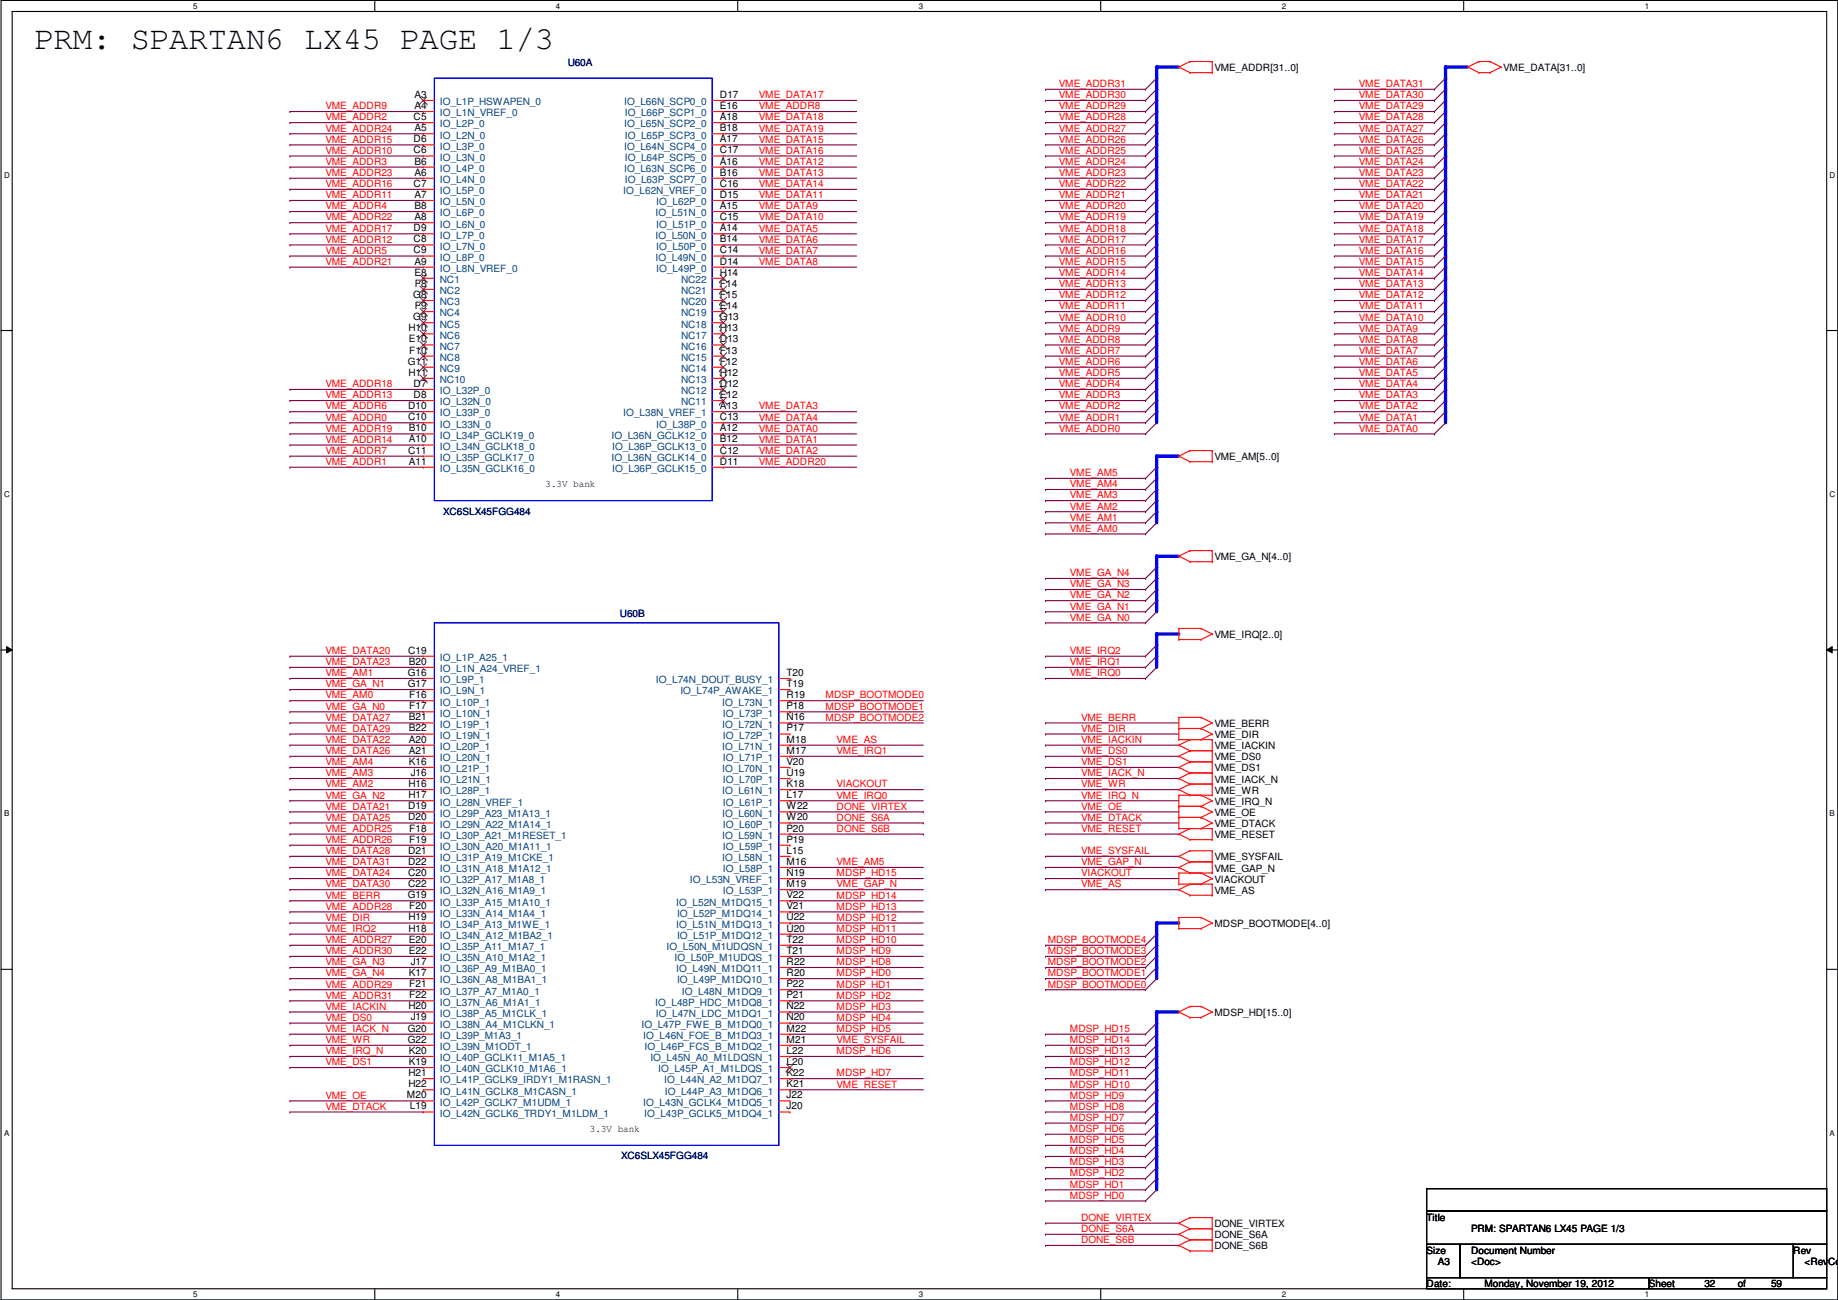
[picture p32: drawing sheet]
<svg xmlns="http://www.w3.org/2000/svg" width="420mm" height="297mm" viewBox="0 0 420 297" stroke-linecap="round" stroke-linejoin="round" font-family="sans-serif">
<defs><g id="words">
<text font-size="7.4" x="7.9" y="11.2">PRM: SPARTAN6 LX45 PAGE 1/3</text>
<g font-size="2.3" fill="#000080">
<text x="129.8" y="15">U60A</text>
<text x="101.3" y="117.6">XC6SLX45FGG484</text>
<text x="141.7" y="141">U60B</text>
<text x="142" y="264.9">XC6SLX45FGG484</text>
</g>
<g font-size="2.3">
<text x="277.6" y="16.3">VME_ADDR[31..0]</text>
<text x="343.7" y="16.3">VME_DATA[31..0]</text>
<text x="94.7" y="22.4">A3</text>
<text x="164.6" y="22.4">D17</text>
<text x="94.6" y="27.4">C5</text>
<text x="94.7" y="24.9">A4</text>
<text x="94.7" y="30">A5</text>
<text x="164.6" y="30">B18</text>
<text x="164.6" y="27.4">A18</text>
<text x="164.6" y="24.9">E16</text>
<text x="94.6" y="32.5">D6</text>
<text x="94.6" y="35.1">C6</text>
<text x="164.6" y="35.1">C17</text>
<text x="164.6" y="32.5">A17</text>
<text x="94.7" y="37.6">B6</text>
<text x="94.7" y="40.1">A6</text>
<text x="164.6" y="40.1">B16</text>
<text x="164.6" y="37.6">A16</text>
<text x="94.6" y="42.7">C7</text>
<text x="94.7" y="45.2">A7</text>
<text x="94.7" y="47.8">B8</text>
<text x="164.6" y="47.8">A15</text>
<text x="164.6" y="45.2">D15</text>
<text x="164.6" y="42.7">C16</text>
<text x="94.6" y="52.8">D9</text>
<text x="94.7" y="50.3">A8</text>
<text x="164.6" y="52.8">A14</text>
<text x="164.6" y="50.3">C15</text>
<text x="94.6" y="55.4">C8</text>
<text x="94.6" y="57.9">C9</text>
<text x="164.6" y="57.9">C14</text>
<text x="164.6" y="55.4">B14</text>
<text x="94.7" y="60.5">A9</text>
<text x="94.7" y="63">E8</text>
<text x="94.8" y="65.5">F8</text>
<text x="164.6" y="65.5">F14</text>
<text x="164.6" y="63">H14</text>
<text x="164.6" y="60.5">D14</text>
<text x="94.5" y="68.1">G8</text>
<text x="94.8" y="70.6">F9</text>
<text x="164.6" y="70.6">E14</text>
<text x="164.6" y="68.1">F15</text>
<text x="93.4" y="75.7">H10</text>
<text x="94.5" y="73.2">G9</text>
<text x="164.6" y="75.7">H13</text>
<text x="164.6" y="73.2">G13</text>
<text x="93.2" y="83.3">G11</text>
<text x="93.5" y="78.2">E10</text>
<text x="93.5" y="80.8">F10</text>
<text x="164.6" y="83.3">F12</text>
<text x="164.6" y="80.8">F13</text>
<text x="164.6" y="78.2">D13</text>
<text x="93.4" y="85.9">H11</text>
<text x="94.6" y="88.4">D7</text>
<text x="164.6" y="88.4">D12</text>
<text x="164.6" y="85.9">H12</text>
<text x="93.3" y="93.5">D10</text>
<text x="94.6" y="90.9">D8</text>
<text x="164.6" y="93.5">A13</text>
<text x="164.6" y="90.9">E12</text>
<text x="93.3" y="96">C10</text>
<text x="93.5" y="98.6">B10</text>
<text x="93.5" y="101.1">A10</text>
<text x="164.6" y="98.6">A12</text>
<text x="164.6" y="101.1">B12</text>
<text x="164.6" y="96">C13</text>
<text x="93.3" y="103.6">C11</text>
<text x="93.5" y="106.2">A11</text>
<text x="164.6" y="106.2">D11</text>
<text x="164.6" y="103.6">C12</text>
<text x="277.6" y="105.2">VME_AM[5..0]</text>
<text x="124.7" y="111.3">3.3V bank</text>
<text x="277.6" y="128">VME_GA_N[4..0]</text>
<text x="93.3" y="149.4">C19</text>
<text x="277.6" y="145.8">VME_IRQ[2..0]</text>
<text x="93.2" y="154.4">G16</text>
<text x="93.5" y="151.9">B20</text>
<text x="179.8" y="154.4">T20</text>
<text x="93.2" y="157">G17</text>
<text x="93.5" y="159.5">F16</text>
<text x="179.8" y="159.5">R19</text>
<text x="179.8" y="157">T19</text>
<text x="93.5" y="164.6">B21</text>
<text x="93.5" y="167.1">B22</text>
<text x="93.5" y="162.1">F17</text>
<text x="179.8" y="164.6">N16</text>
<text x="179.8" y="167.1">P17</text>
<text x="179.8" y="162.1">P18</text>
<text x="277.6" y="166.1">VME_BERR</text>
<text x="93.5" y="169.7">A20</text>
<text x="93.5" y="172.2">A21</text>
<text x="179.8" y="169.7">M18</text>
<text x="179.8" y="172.2">M17</text>
<text x="277.6" y="168.7">VME_DIR</text>
<text x="277.6" y="171.2">VME_IACKIN</text>
<text x="277.6" y="173.7">VME_DS0</text>
<text x="93.4" y="179.8">H16</text>
<text x="93.5" y="174.8">K16</text>
<text x="93.9" y="177.3">J16</text>
<text x="179.8" y="179.8">K18</text>
<text x="179.8" y="174.8">V20</text>
<text x="179.8" y="177.3">U19</text>
<text x="277.6" y="178.8">VME_IACK_N</text>
<text x="277.6" y="176.3">VME_DS1</text>
<text x="93.3" y="184.9">D19</text>
<text x="93.4" y="182.4">H17</text>
<text x="179.8" y="184.9">W22</text>
<text x="179.8" y="182.4">L17</text>
<text x="277.6" y="181.4">VME_WR</text>
<text x="277.6" y="183.9">VME_IRQ_N</text>
<text x="93.3" y="187.5">D20</text>
<text x="93.5" y="190">F18</text>
<text x="179.8" y="190">P20</text>
<text x="179.8" y="187.5">W20</text>
<text x="277.6" y="191.5">VME_RESET</text>
<text x="277.6" y="186.4">VME_OE</text>
<text x="277.6" y="189">VME_DTACK</text>
<text x="93.3" y="195.1">D21</text>
<text x="93.3" y="197.6">D22</text>
<text x="93.5" y="192.5">F19</text>
<text x="179.8" y="197.6">M16</text>
<text x="179.8" y="195.1">L15</text>
<text x="179.8" y="192.5">P19</text>
<text x="277.6" y="196.6">VME_SYSFAIL</text>
<text x="93.3" y="202.7">C22</text>
<text x="93.3" y="200.2">C20</text>
<text x="179.8" y="202.7">M19</text>
<text x="179.8" y="200.2">N19</text>
<text x="277.6" y="201.7">VIACKOUT</text>
<text x="277.6" y="199.1">VME_GAP_N</text>
<text x="93.2" y="205.2">G19</text>
<text x="93.5" y="207.8">F20</text>
<text x="179.8" y="205.2">V22</text>
<text x="179.8" y="207.8">V21</text>
<text x="277.6" y="204.2">VME_AS</text>
<text x="93.4" y="210.3">H19</text>
<text x="93.4" y="212.9">H18</text>
<text x="93.5" y="215.4">E20</text>
<text x="179.8" y="215.4">T22</text>
<text x="179.8" y="210.3">U22</text>
<text x="179.8" y="212.9">U20</text>
<text x="277.6" y="211.8">MDSP_BOOTMODE[4..0]</text>
<text x="93.5" y="217.9">E22</text>
<text x="93.9" y="220.5">J17</text>
<text x="179.8" y="220.5">R22</text>
<text x="179.8" y="217.9">T21</text>
<text x="93.5" y="223">K17</text>
<text x="93.5" y="225.6">F21</text>
<text x="179.8" y="225.6">P22</text>
<text x="179.8" y="223">R20</text>
<text x="93.4" y="230.6">H20</text>
<text x="93.5" y="228.1">F22</text>
<text x="93.9" y="233.2">J19</text>
<text x="179.8" y="233.2">N20</text>
<text x="179.8" y="230.6">N22</text>
<text x="179.8" y="228.1">P21</text>
<text x="277.6" y="232.2">MDSP_HD[15..0]</text>
<text x="93.2" y="235.7">G20</text>
<text x="93.2" y="238.3">G22</text>
<text x="179.8" y="238.3">M21</text>
<text x="179.8" y="235.7">M22</text>
<text x="93.4" y="245.9">H21</text>
<text x="93.5" y="240.8">K20</text>
<text x="93.5" y="243.3">K19</text>
<text x="179.8" y="245.9">K22</text>
<text x="179.8" y="243.3">L20</text>
<text x="179.8" y="240.8">L22</text>
<text x="93" y="251">M20</text>
<text x="93.4" y="248.4">H22</text>
<text x="179.8" y="251">J22</text>
<text x="179.8" y="248.4">K21</text>
<text x="93.7" y="253.5">L19</text>
<text x="179.8" y="253.5">J20</text>
<text x="134.9" y="258.6">3.3V bank</text>
<text x="277.6" y="280.4">DONE_VIRTEX</text>
<text x="326.1" y="278.9">Title</text>
<text x="336.3" y="281.4">PRM: SPARTAN6 LX45 PAGE 1/3</text>
<text x="277.6" y="283">DONE_S6A</text>
<text x="277.6" y="285.5">DONE_S6B</text>
<text x="326.1" y="286.5">Size</text>
<text x="336.3" y="286.5">Document Number</text>
<text x="409.9" y="286.5">Rev</text>
<text x="328.7" y="289.1">A3</text>
<text x="336.3" y="289.1">&lt;Doc&gt;</text>
<text x="412.5" y="289.1">&lt;RevCod</text>
<text x="326.1" y="294.1">Date:</text>
<text x="339.3" y="294.1">Monday, November 19, 2012</text>
<text x="376.9" y="294.1">Sheet</text>
<text x="389.6" y="294.1">32</text>
<text x="397.2" y="294.1">of</text>
<text x="404.9" y="294.1">59</text>
</g>
<g font-size="2.3" fill="#f00">
<text x="173.5" y="22.4">VME_DATA17</text>
<text x="242.1" y="19.9">VME_ADDR31</text>
<text x="242.1" y="22.4">VME_ADDR30</text>
<text x="310.6" y="19.9">VME_DATA31</text>
<text x="310.6" y="22.4">VME_DATA30</text>
<text x="74.4" y="25">VME_ADDR9</text>
<text x="74.4" y="27.5">VME_ADDR2</text>
<text x="173.5" y="25">VME_ADDR8</text>
<text x="173.5" y="27.5">VME_DATA18</text>
<text x="242.1" y="25">VME_ADDR29</text>
<text x="242.1" y="27.5">VME_ADDR28</text>
<text x="310.6" y="25">VME_DATA29</text>
<text x="310.6" y="27.5">VME_DATA28</text>
<text x="74.4" y="30.1">VME_ADDR24</text>
<text x="74.4" y="32.6">VME_ADDR15</text>
<text x="74.4" y="35.1">VME_ADDR10</text>
<text x="173.5" y="30.1">VME_DATA19</text>
<text x="173.5" y="32.6">VME_DATA15</text>
<text x="173.5" y="35.1">VME_DATA16</text>
<text x="242.1" y="30.1">VME_ADDR27</text>
<text x="242.1" y="32.6">VME_ADDR26</text>
<text x="242.1" y="35.1">VME_ADDR25</text>
<text x="310.6" y="35.1">VME_DATA25</text>
<text x="310.6" y="32.6">VME_DATA26</text>
<text x="310.6" y="30.1">VME_DATA27</text>
<text x="74.4" y="37.7">VME_ADDR3</text>
<text x="74.4" y="40.2">VME_ADDR23</text>
<text x="173.5" y="37.7">VME_DATA12</text>
<text x="173.5" y="40.2">VME_DATA13</text>
<text x="242.1" y="40.2">VME_ADDR23</text>
<text x="242.1" y="37.7">VME_ADDR24</text>
<text x="310.6" y="40.2">VME_DATA23</text>
<text x="310.6" y="37.7">VME_DATA24</text>
<text x="74.4" y="42.8">VME_ADDR16</text>
<text x="74.4" y="45.3">VME_ADDR11</text>
<text x="74.4" y="47.8">VME_ADDR4</text>
<text x="173.5" y="42.8">VME_DATA14</text>
<text x="173.5" y="45.3">VME_DATA11</text>
<text x="173.5" y="47.8">VME_DATA9</text>
<text x="242.1" y="42.8">VME_ADDR22</text>
<text x="242.1" y="45.3">VME_ADDR21</text>
<text x="242.1" y="47.8">VME_ADDR20</text>
<text x="310.6" y="45.3">VME_DATA21</text>
<text x="310.6" y="42.8">VME_DATA22</text>
<text x="310.6" y="47.8">VME_DATA20</text>
<text x="74.4" y="50.4">VME_ADDR22</text>
<text x="74.4" y="52.9">VME_ADDR17</text>
<text x="173.5" y="50.4">VME_DATA10</text>
<text x="173.5" y="52.9">VME_DATA5</text>
<text x="242.1" y="50.4">VME_ADDR19</text>
<text x="242.1" y="52.9">VME_ADDR18</text>
<text x="310.6" y="52.9">VME_DATA18</text>
<text x="310.6" y="50.4">VME_DATA19</text>
<text x="74.4" y="55.5">VME_ADDR12</text>
<text x="74.4" y="58">VME_ADDR5</text>
<text x="173.5" y="55.5">VME_DATA6</text>
<text x="173.5" y="58">VME_DATA7</text>
<text x="242.1" y="55.5">VME_ADDR17</text>
<text x="242.1" y="58">VME_ADDR16</text>
<text x="310.6" y="55.5">VME_DATA17</text>
<text x="310.6" y="58">VME_DATA16</text>
<text x="74.4" y="60.5">VME_ADDR21</text>
<text x="173.5" y="60.5">VME_DATA8</text>
<text x="242.1" y="60.5">VME_ADDR15</text>
<text x="242.1" y="63.1">VME_ADDR14</text>
<text x="242.1" y="65.6">VME_ADDR13</text>
<text x="310.6" y="65.6">VME_DATA13</text>
<text x="310.6" y="63.1">VME_DATA14</text>
<text x="310.6" y="60.5">VME_DATA15</text>
<text x="242.1" y="68.2">VME_ADDR12</text>
<text x="242.1" y="70.7">VME_ADDR11</text>
<text x="310.6" y="68.2">VME_DATA12</text>
<text x="310.6" y="70.7">VME_DATA11</text>
<text x="242.1" y="73.2">VME_ADDR10</text>
<text x="242.1" y="75.8">VME_ADDR9</text>
<text x="310.6" y="75.8">VME_DATA9</text>
<text x="310.6" y="73.2">VME_DATA10</text>
<text x="242.1" y="80.9">VME_ADDR7</text>
<text x="242.1" y="83.4">VME_ADDR6</text>
<text x="242.1" y="78.3">VME_ADDR8</text>
<text x="310.6" y="83.4">VME_DATA6</text>
<text x="310.6" y="80.9">VME_DATA7</text>
<text x="310.6" y="78.3">VME_DATA8</text>
<text x="74.4" y="88.5">VME_ADDR18</text>
<text x="242.1" y="85.9">VME_ADDR5</text>
<text x="242.1" y="88.5">VME_ADDR4</text>
<text x="310.6" y="88.5">VME_DATA4</text>
<text x="310.6" y="85.9">VME_DATA5</text>
<text x="74.4" y="91">VME_ADDR13</text>
<text x="74.4" y="93.6">VME_ADDR6</text>
<text x="173.5" y="93.6">VME_DATA3</text>
<text x="242.1" y="91">VME_ADDR3</text>
<text x="242.1" y="93.6">VME_ADDR2</text>
<text x="310.6" y="93.6">VME_DATA2</text>
<text x="310.6" y="91">VME_DATA3</text>
<text x="74.4" y="96.1">VME_ADDR0</text>
<text x="74.4" y="98.6">VME_ADDR19</text>
<text x="74.4" y="101.2">VME_ADDR14</text>
<text x="173.5" y="96.1">VME_DATA4</text>
<text x="173.5" y="98.6">VME_DATA0</text>
<text x="173.5" y="101.2">VME_DATA1</text>
<text x="242.1" y="96.1">VME_ADDR1</text>
<text x="242.1" y="98.6">VME_ADDR0</text>
<text x="310.6" y="98.6">VME_DATA0</text>
<text x="310.6" y="96.1">VME_DATA1</text>
<text x="74.4" y="103.7">VME_ADDR7</text>
<text x="74.4" y="106.3">VME_ADDR1</text>
<text x="173.5" y="103.7">VME_DATA2</text>
<text x="173.5" y="106.3">VME_ADDR20</text>
<text x="244.6" y="108.8">VME_AM5</text>
<text x="244.6" y="111.3">VME_AM4</text>
<text x="244.6" y="113.9">VME_AM3</text>
<text x="244.6" y="116.4">VME_AM2</text>
<text x="244.6" y="119">VME_AM1</text>
<text x="244.6" y="121.5">VME_AM0</text>
<text x="244.6" y="131.7">VME_GA_N4</text>
<text x="244.6" y="134.2">VME_GA_N3</text>
<text x="244.6" y="136.7">VME_GA_N2</text>
<text x="244.6" y="139.3">VME_GA_N1</text>
<text x="244.6" y="141.8">VME_GA_N0</text>
<text x="74.4" y="149.4">VME_DATA20</text>
<text x="244.6" y="149.4">VME_IRQ2</text>
<text x="74.4" y="152">VME_DATA23</text>
<text x="74.4" y="154.5">VME_AM1</text>
<text x="244.6" y="152">VME_IRQ1</text>
<text x="244.6" y="154.5">VME_IRQ0</text>
<text x="74.4" y="157.1">VME_GA_N1</text>
<text x="74.4" y="159.6">VME_AM0</text>
<text x="188.7" y="159.6">MDSP_BOOTMODE0</text>
<text x="74.4" y="162.1">VME_GA_N0</text>
<text x="74.4" y="164.7">VME_DATA27</text>
<text x="74.4" y="167.2">VME_DATA29</text>
<text x="188.7" y="162.1">MDSP_BOOTMODE1</text>
<text x="188.7" y="164.7">MDSP_BOOTMODE2</text>
<text x="247.1" y="164.7">VME_BERR</text>
<text x="247.1" y="167.2">VME_DIR</text>
<text x="74.4" y="169.8">VME_DATA22</text>
<text x="74.4" y="172.3">VME_DATA26</text>
<text x="191.3" y="169.8">VME_AS</text>
<text x="191.3" y="172.3">VME_IRQ1</text>
<text x="247.1" y="169.8">VME_IACKIN</text>
<text x="247.1" y="172.3">VME_DS0</text>
<text x="74.4" y="174.8">VME_AM4</text>
<text x="74.4" y="177.4">VME_AM3</text>
<text x="74.4" y="179.9">VME_AM2</text>
<text x="191.3" y="179.9">VIACKOUT</text>
<text x="247.1" y="177.4">VME_IACK_N</text>
<text x="247.1" y="179.9">VME_WR</text>
<text x="247.1" y="174.8">VME_DS1</text>
<text x="74.4" y="182.5">VME_GA_N2</text>
<text x="74.4" y="185">VME_DATA21</text>
<text x="191.3" y="182.5">VME_IRQ0</text>
<text x="191.3" y="185">DONE_VIRTEX</text>
<text x="247.1" y="182.5">VME_IRQ_N</text>
<text x="247.1" y="185">VME_OE</text>
<text x="74.4" y="187.5">VME_DATA25</text>
<text x="74.4" y="190.1">VME_ADDR25</text>
<text x="191.3" y="187.5">DONE_S6A</text>
<text x="191.3" y="190.1">DONE_S6B</text>
<text x="247.1" y="190.1">VME_RESET</text>
<text x="247.1" y="187.5">VME_DTACK</text>
<text x="74.4" y="192.6">VME_ADDR26</text>
<text x="74.4" y="195.2">VME_DATA28</text>
<text x="74.4" y="197.7">VME_DATA31</text>
<text x="191.3" y="197.7">VME_AM5</text>
<text x="247.1" y="195.2">VME_SYSFAIL</text>
<text x="247.1" y="197.7">VME_GAP_N</text>
<text x="74.4" y="200.2">VME_DATA24</text>
<text x="74.4" y="202.8">VME_DATA30</text>
<text x="191.3" y="200.2">MDSP_HD15</text>
<text x="191.3" y="202.8">VME_GAP_N</text>
<text x="247.1" y="202.8">VME_AS</text>
<text x="247.1" y="200.2">VIACKOUT</text>
<text x="74.4" y="205.3">VME_BERR</text>
<text x="74.4" y="207.9">VME_ADDR28</text>
<text x="191.3" y="205.3">MDSP_HD14</text>
<text x="191.3" y="207.9">MDSP_HD13</text>
<text x="74.4" y="210.4">VME_DIR</text>
<text x="74.4" y="212.9">VME_IRQ2</text>
<text x="74.4" y="215.5">VME_ADDR27</text>
<text x="191.3" y="210.4">MDSP_HD12</text>
<text x="191.3" y="212.9">MDSP_HD11</text>
<text x="191.3" y="215.5">MDSP_HD10</text>
<text x="239.5" y="215.5">MDSP_BOOTMODE4</text>
<text x="74.4" y="218">VME_ADDR30</text>
<text x="74.4" y="220.6">VME_GA_N3</text>
<text x="191.3" y="218">MDSP_HD9</text>
<text x="191.3" y="220.6">MDSP_HD8</text>
<text x="239.5" y="218">MDSP_BOOTMODE3</text>
<text x="239.5" y="220.6">MDSP_BOOTMODE2</text>
<text x="74.4" y="223.1">VME_GA_N4</text>
<text x="74.4" y="225.6">VME_ADDR29</text>
<text x="191.3" y="223.1">MDSP_HD0</text>
<text x="191.3" y="225.6">MDSP_HD1</text>
<text x="239.5" y="223.1">MDSP_BOOTMODE1</text>
<text x="239.5" y="225.6">MDSP_BOOTMODE0</text>
<text x="74.4" y="228.2">VME_ADDR31</text>
<text x="74.4" y="230.7">VME_IACKIN</text>
<text x="74.4" y="233.3">VME_DS0</text>
<text x="191.3" y="228.2">MDSP_HD2</text>
<text x="191.3" y="233.3">MDSP_HD4</text>
<text x="191.3" y="230.7">MDSP_HD3</text>
<text x="74.4" y="235.8">VME_IACK_N</text>
<text x="74.4" y="238.3">VME_WR</text>
<text x="191.3" y="235.8">MDSP_HD5</text>
<text x="191.3" y="238.3">VME_SYSFAIL</text>
<text x="244.6" y="235.8">MDSP_HD15</text>
<text x="244.6" y="238.3">MDSP_HD14</text>
<text x="74.4" y="240.9">VME_IRQ_N</text>
<text x="74.4" y="243.4">VME_DS1</text>
<text x="191.3" y="240.9">MDSP_HD6</text>
<text x="191.3" y="246">MDSP_HD7</text>
<text x="244.6" y="240.9">MDSP_HD13</text>
<text x="244.6" y="243.4">MDSP_HD12</text>
<text x="244.6" y="246">MDSP_HD11</text>
<text x="74.4" y="251">VME_OE</text>
<text x="191.3" y="248.5">VME_RESET</text>
<text x="244.6" y="248.5">MDSP_HD10</text>
<text x="244.6" y="251">MDSP_HD9</text>
<text x="74.4" y="253.6">VME_DTACK</text>
<text x="244.6" y="256.1">MDSP_HD7</text>
<text x="244.6" y="253.6">MDSP_HD8</text>
<text x="244.6" y="258.7">MDSP_HD6</text>
<text x="244.6" y="261.2">MDSP_HD5</text>
<text x="244.6" y="263.7">MDSP_HD4</text>
<text x="244.6" y="266.3">MDSP_HD3</text>
<text x="244.6" y="268.8">MDSP_HD2</text>
<text x="244.6" y="271.4">MDSP_HD1</text>
<text x="244.6" y="273.9">MDSP_HD0</text>
<text x="247.1" y="279">DONE_VIRTEX</text>
<text x="247.1" y="281.5">DONE_S6A</text>
<text x="247.1" y="284.1">DONE_S6B</text>
</g>
<g font-size="2.3" fill="#004080">
<text x="100.6" y="24">IO_L1P_HSWAPEN_0</text>
<text x="100.6" y="26.6">IO_L1N_VREF_0</text>
<text x="100.6" y="29.1">IO_L2P_0</text>
<text x="142.7" y="29.1">IO_L65N_SCP2_0</text>
<text x="142.7" y="24">IO_L66N_SCP0_0</text>
<text x="142.8" y="26.6">IO_L66P_SCP1_0</text>
<text x="100.6" y="31.7">IO_L2N_0</text>
<text x="100.6" y="34.2">IO_L3P_0</text>
<text x="142.7" y="34.2">IO_L64N_SCP4_0</text>
<text x="142.8" y="31.7">IO_L65P_SCP3_0</text>
<text x="100.6" y="36.7">IO_L3N_0</text>
<text x="100.6" y="39.3">IO_L4P_0</text>
<text x="100.6" y="41.8">IO_L4N_0</text>
<text x="142.7" y="39.3">IO_L63N_SCP6_0</text>
<text x="142.8" y="41.8">IO_L63P_SCP7_0</text>
<text x="142.8" y="36.7">IO_L64P_SCP5_0</text>
<text x="100.6" y="44.4">IO_L5P_0</text>
<text x="100.6" y="46.9">IO_L5N_0</text>
<text x="142.5" y="44.4">IO_L62N_VREF_0</text>
<text x="150" y="46.9">IO_L62P_0</text>
<text x="100.6" y="49.4">IO_L6P_0</text>
<text x="100.6" y="52">IO_L6N_0</text>
<text x="149.8" y="49.4">IO_L51N_0</text>
<text x="150" y="52">IO_L51P_0</text>
<text x="100.6" y="54.5">IO_L7P_0</text>
<text x="100.6" y="57.1">IO_L7N_0</text>
<text x="100.6" y="59.6">IO_L8P_0</text>
<text x="149.8" y="59.6">IO_L49N_0</text>
<text x="149.8" y="54.5">IO_L50N_0</text>
<text x="150" y="57.1">IO_L50P_0</text>
<text x="100.6" y="62.1">IO_L8N_VREF_0</text>
<text x="100.6" y="64.7">NC1</text>
<text x="150" y="62.1">IO_L49P_0</text>
<text x="155.7" y="64.7">NC22</text>
<text x="100.6" y="67.2">NC2</text>
<text x="100.6" y="69.8">NC3</text>
<text x="155.7" y="69.8">NC20</text>
<text x="155.7" y="67.2">NC21</text>
<text x="100.6" y="72.3">NC4</text>
<text x="100.6" y="74.8">NC5</text>
<text x="100.6" y="77.4">NC6</text>
<text x="155.7" y="77.4">NC17</text>
<text x="155.7" y="74.8">NC18</text>
<text x="155.7" y="72.3">NC19</text>
<text x="100.6" y="79.9">NC7</text>
<text x="100.6" y="82.5">NC8</text>
<text x="155.7" y="82.5">NC15</text>
<text x="155.7" y="79.9">NC16</text>
<text x="100.6" y="85">NC9</text>
<text x="100.6" y="87.5">NC10</text>
<text x="155.7" y="87.5">NC13</text>
<text x="155.7" y="85">NC14</text>
<text x="100.6" y="90.1">IO_L32P_0</text>
<text x="100.6" y="92.6">IO_L32N_0</text>
<text x="100.6" y="95.2">IO_L33P_0</text>
<text x="142.5" y="95.2">IO_L38N_VREF_1</text>
<text x="155.7" y="92.6">NC11</text>
<text x="155.7" y="90.1">NC12</text>
<text x="100.6" y="97.7">IO_L33N_0</text>
<text x="100.6" y="100.2">IO_L34P_GCLK19_0</text>
<text x="139.8" y="100.2">IO_L36N_GCLK12_0</text>
<text x="150" y="97.7">IO_L38P_0</text>
<text x="100.6" y="102.8">IO_L34N_GCLK18_0</text>
<text x="100.6" y="105.3">IO_L35P_GCLK17_0</text>
<text x="100.6" y="107.9">IO_L35N_GCLK16_0</text>
<text x="139.8" y="105.3">IO_L36N_GCLK14_0</text>
<text x="139.9" y="107.9">IO_L36P_GCLK15_0</text>
<text x="139.9" y="102.8">IO_L36P_GCLK13_0</text>
<text x="100.6" y="151">IO_L1P_A25_1</text>
<text x="100.6" y="153.6">IO_L1N_A24_VREF_1</text>
<text x="100.6" y="156.1">IO_L9P_1</text>
<text x="100.6" y="158.7">IO_L9N_1</text>
<text x="100.6" y="161.2">IO_L10P_1</text>
<text x="149.9" y="156.1">IO_L74N_DOUT_BUSY_1</text>
<text x="155.5" y="158.7">IO_L74P_AWAKE_1</text>
<text x="165.1" y="161.2">IO_L73N_1</text>
<text x="100.6" y="163.7">IO_L10N_1</text>
<text x="100.6" y="166.3">IO_L19P_1</text>
<text x="165.1" y="166.3">IO_L72N_1</text>
<text x="165.3" y="163.7">IO_L73P_1</text>
<text x="100.6" y="168.8">IO_L19N_1</text>
<text x="100.6" y="171.4">IO_L20P_1</text>
<text x="100.6" y="173.9">IO_L20N_1</text>
<text x="165.1" y="171.4">IO_L71N_1</text>
<text x="165.3" y="173.9">IO_L71P_1</text>
<text x="165.3" y="168.8">IO_L72P_1</text>
<text x="100.6" y="176.4">IO_L21P_1</text>
<text x="100.6" y="179">IO_L21N_1</text>
<text x="165.1" y="176.4">IO_L70N_1</text>
<text x="165.3" y="179">IO_L70P_1</text>
<text x="100.6" y="181.5">IO_L28P_1</text>
<text x="100.6" y="184.1">IO_L28N_VREF_1</text>
<text x="165.1" y="181.5">IO_L61N_1</text>
<text x="165.3" y="184.1">IO_L61P_1</text>
<text x="100.6" y="186.6">IO_L29P_A23_M1A13_1</text>
<text x="100.6" y="189.1">IO_L29N_A22_M1A14_1</text>
<text x="100.6" y="191.7">IO_L30P_A21_M1RESET_1</text>
<text x="165.1" y="191.7">IO_L59N_1</text>
<text x="165.1" y="186.6">IO_L60N_1</text>
<text x="165.3" y="189.1">IO_L60P_1</text>
<text x="100.6" y="194.2">IO_L30N_A20_M1A11_1</text>
<text x="100.6" y="196.8">IO_L31P_A19_M1CKE_1</text>
<text x="165.1" y="196.8">IO_L58N_1</text>
<text x="165.3" y="194.2">IO_L59P_1</text>
<text x="100.6" y="199.3">IO_L31N_A18_M1A12_1</text>
<text x="100.6" y="201.8">IO_L32P_A17_M1A8_1</text>
<text x="157.7" y="201.8">IO_L53N_VREF_1</text>
<text x="165.3" y="199.3">IO_L58P_1</text>
<text x="100.6" y="204.4">IO_L32N_A16_M1A9_1</text>
<text x="100.6" y="206.9">IO_L33P_A15_M1A10_1</text>
<text x="100.6" y="209.5">IO_L33N_A14_M1A4_1</text>
<text x="154.6" y="206.9">IO_L52N_M1DQ15_1</text>
<text x="154.8" y="209.5">IO_L52P_M1DQ14_1</text>
<text x="165.3" y="204.4">IO_L53P_1</text>
<text x="100.6" y="212">IO_L34P_A13_M1WE_1</text>
<text x="100.6" y="214.5">IO_L34N_A12_M1BA2_1</text>
<text x="154.6" y="212">IO_L51N_M1DQ13_1</text>
<text x="154.8" y="214.5">IO_L51P_M1DQ12_1</text>
<text x="100.6" y="217.1">IO_L35P_A11_M1A7_1</text>
<text x="100.6" y="219.6">IO_L35N_A10_M1A2_1</text>
<text x="152.4" y="217.1">IO_L50N_M1UDQSN_1</text>
<text x="154.2" y="219.6">IO_L50P_M1UDQS_1</text>
<text x="100.6" y="224.7">IO_L36N_A8_M1BA1_1</text>
<text x="100.6" y="222.2">IO_L36P_A9_M1BA0_1</text>
<text x="100.6" y="227.2">IO_L37P_A7_M1A0_1</text>
<text x="154.6" y="222.2">IO_L49N_M1DQ11_1</text>
<text x="154.8" y="224.7">IO_L49P_M1DQ10_1</text>
<text x="155.9" y="227.2">IO_L48N_M1DQ9_1</text>
<text x="100.6" y="229.8">IO_L37N_A6_M1A1_1</text>
<text x="100.6" y="232.3">IO_L38P_A5_M1CLK_1</text>
<text x="149.8" y="229.8">IO_L48P_HDC_M1DQ8_1</text>
<text x="149.9" y="232.3">IO_L47N_LDC_M1DQ1_1</text>
<text x="100.6" y="234.9">IO_L38N_A4_M1CLKN_1</text>
<text x="100.6" y="237.4">IO_L39P_M1A3_1</text>
<text x="100.6" y="239.9">IO_L39N_M1ODT_1</text>
<text x="146.6" y="234.9">IO_L47P_FWE_B_M1DQ0_1</text>
<text x="147.1" y="237.4">IO_L46N_FOE_B_M1DQ3_1</text>
<text x="147.3" y="239.9">IO_L46P_FCS_B_M1DQ2_1</text>
<text x="100.6" y="242.5">IO_L40P_GCLK11_M1A5_1</text>
<text x="100.6" y="245">IO_L40N_GCLK10_M1A6_1</text>
<text x="148.7" y="242.5">IO_L45N_A0_M1LDQSN_1</text>
<text x="150.4" y="245">IO_L45P_A1_M1LDQS_1</text>
<text x="100.6" y="247.6">IO_L41P_GCLK9_IRDY1_M1RASN_1</text>
<text x="100.6" y="250.1">IO_L41N_GCLK8_M1CASN_1</text>
<text x="151.8" y="247.6">IO_L44N_A2_M1DQ7_1</text>
<text x="152" y="250.1">IO_L44P_A3_M1DQ6_1</text>
<text x="100.6" y="252.6">IO_L42P_GCLK7_M1UDM_1</text>
<text x="100.6" y="255.2">IO_L42N_GCLK6_TRDY1_M1LDM_1</text>
<text x="147.1" y="252.6">IO_L43N_GCLK4_M1DQ5_1</text>
<text x="147.2" y="255.2">IO_L43P_GCLK5_M1DQ4_1</text>
</g>
<g font-size="1.8">
<text x="44.2" y="1.9">5</text>
<text x="127.1" y="1.9">4</text>
<text x="210" y="1.9">3</text>
<text x="293" y="1.9">2</text>
<text x="376" y="1.9">1</text>
<text x=".9" y="40.6">D</text>
<text x="418.2" y="40.6">D</text>
<text x=".9" y="113.5">C</text>
<text x="418.2" y="113.5">C</text>
<text x=".9" y="186.5">B</text>
<text x="418.2" y="186.5">B</text>
<text x=".9" y="259.5">A</text>
<text x="418.2" y="259.5">A</text>
<text x="44.2" y="296.3">5</text>
<text x="127.1" y="296.3">4</text>
<text x="210" y="296.3">3</text>
<text x="293" y="296.3">2</text>
<text x="376" y="296.3">1</text>
</g>
</g></defs>
<path d="M.2 .1h419.9v296.9h-419.9zM2.8 2.6h414.8v291.9h-414.8z" fill="none" stroke="#000" stroke-width=".25"/>
<g fill="#fff">
<path d="M44.2 .3h1v2.1h-1z"/>
<path d="M44.2 294.7h1v2.1h-1z"/>
</g>
<path d="M85.7 .1v2.5M85.7 294.5v2.5" fill="none" stroke="#000" stroke-width=".25"/>
<g fill="#fff">
<path d="M127.1 .3h1v2.1h-1z"/>
<path d="M127.1 294.7h1v2.1h-1z"/>
</g>
<path d="M168.6 .1v2.5M168.6 294.5v2.5" fill="none" stroke="#000" stroke-width=".25"/>
<g fill="#fff">
<path d="M210 .3h1.1v2.1h-1.1z"/>
<path d="M210 294.7h1.1v2.1h-1.1z"/>
</g>
<path d="M251.6 .1v2.5M251.6 294.5v2.5" fill="none" stroke="#000" stroke-width=".25"/>
<g fill="#fff">
<path d="M293 .3h1v2.1h-1z"/>
<path d="M293 294.7h1v2.1h-1z"/>
</g>
<path d="M334.6 .1v2.5M334.6 294.5v2.5" fill="none" stroke="#000" stroke-width=".25"/>
<g fill="#fff">
<path d="M376 .3h1v2.1h-1z"/>
<path d="M376 294.7h1v2.1h-1z"/>
<path d="M.9 39h1.3v2.1h-1.3z"/>
<path d="M418.2 39h1.3v2.1h-1.3z"/>
<path d="M.9 111.9h1.3v2.1h-1.3z"/>
<path d="M418.2 111.9h1.3v2.1h-1.3z"/>
</g>
<path d="M.2 75.5h2.6M417.6 75.5h2.5" fill="none" stroke="#000" stroke-width=".25"/>
<g fill="#fff">
<path d="M.9 184.9h1.2v2h-1.2z"/>
<path d="M418.2 184.9h1.2v2h-1.2z"/>
</g>
<path d="M.2 148.5h2.6M417.6 148.5h2.5" fill="none" stroke="#000" stroke-width=".25"/>
<path d="M1.5 147.7l1.3 .8-1.3 .7zM417.6 148.5l1.2-.8v1.5z" fill="#000"/>
<path d="M1.5 147.7l1.3 .8-1.3 .7zM417.6 148.5l1.2-.8v1.5z" fill="none" stroke="#000" stroke-width=".23"/>
<g fill="#fff">
<path d="M.9 257.9h1.1v2h-1.1z"/>
<path d="M418.2 257.9h1.1v2h-1.1z"/>
</g>
<path d="M.2 221.5h2.6M417.6 221.5h2.5" fill="none" stroke="#000" stroke-width=".25"/>
<g fill="none" stroke="#800040" stroke-width=".25">
<path d="M239 40.7h.1M239 43.3h.1M239 45.8h.1M239 48.3h.1M239 50.9h.1M239 53.4h.1M239 56h.1M239 58.5h.1M239 40.7h22.9M239 43.3h22.9M239 45.8h22.9M239 48.3h22.9"/>
<path d="M239 50.9h22.9M239 53.4h22.9M239 56h22.9M239 58.5h22.9M66.3 162.6h.1M66.3 162.6h30.5"/>
</g>
<path d="M264.4 53.4v2.6" fill="none" stroke="#00f" stroke-width=".76"/>
<circle cx="264.4" cy="53.4" r=".38" fill="#00f"/>
<path d="M264.4 38.2v2.5" fill="none" stroke="#00f" stroke-width=".76"/>
<circle cx="264.4" cy="38.2" r=".38" fill="#00f"/>
<path d="M264.4 40.7v2.6" fill="none" stroke="#00f" stroke-width=".76"/>
<circle cx="264.4" cy="40.7" r=".38" fill="#00f"/>
<path d="M264.4 45.8v2.5" fill="none" stroke="#00f" stroke-width=".76"/>
<circle cx="264.4" cy="45.8" r=".38" fill="#00f"/>
<path d="M264.4 43.3v2.5" fill="none" stroke="#00f" stroke-width=".76"/>
<circle cx="264.4" cy="43.3" r=".38" fill="#00f"/>
<path d="M264.4 48.3v2.6" fill="none" stroke="#00f" stroke-width=".76"/>
<circle cx="264.4" cy="48.3" r=".38" fill="#00f"/>
<path d="M264.4 50.9v2.5" fill="none" stroke="#00f" stroke-width=".76"/>
<circle cx="264.4" cy="50.9" r=".38" fill="#00f"/>
<path d="M66.3 165.2h.1M66.3 165.2h30.5M239 190.6h.1M239 190.6h30.5" fill="none" stroke="#800040" stroke-width=".25"/>
<path d="M264.4 33.1v2.5" fill="none" stroke="#00f" stroke-width=".76"/>
<circle cx="264.4" cy="33.1" r=".38" fill="#00f"/>
<g fill="none" stroke="#800040" stroke-width=".25">
<path d="M239 81.4h.1M239 83.9h.1M239 86.4h.1M239 89h.1M239 91.5h.1M239 94.1h.1M239 96.6h.1M239 99.1h.1M239 81.4h22.9M239 83.9h22.9M239 86.4h22.9M239 89h22.9"/>
<path d="M239 91.5h22.9M239 94.1h22.9M239 96.6h22.9M239 99.1h22.9M66.3 167.7h.1M66.3 170.3h.1M66.3 172.8h.1M66.3 167.7h30.5M66.3 170.3h30.5M66.3 172.8h30.5"/>
</g>
<path d="M264.4 94.1v2.5" fill="none" stroke="#00f" stroke-width=".76"/>
<circle cx="264.4" cy="94.1" r=".38" fill="#00f"/>
<path d="M264.4 78.8v2.6" fill="none" stroke="#00f" stroke-width=".76"/>
<circle cx="264.4" cy="78.8" r=".38" fill="#00f"/>
<path d="M264.4 81.4v2.5" fill="none" stroke="#00f" stroke-width=".76"/>
<circle cx="264.4" cy="81.4" r=".38" fill="#00f"/>
<path d="M264.4 86.4v2.6" fill="none" stroke="#00f" stroke-width=".76"/>
<circle cx="264.4" cy="86.4" r=".38" fill="#00f"/>
<path d="M264.4 83.9v2.5" fill="none" stroke="#00f" stroke-width=".76"/>
<circle cx="264.4" cy="83.9" r=".38" fill="#00f"/>
<path d="M264.4 89v2.5" fill="none" stroke="#00f" stroke-width=".76"/>
<circle cx="264.4" cy="89" r=".38" fill="#00f"/>
<path d="M264.4 91.5v2.6" fill="none" stroke="#00f" stroke-width=".76"/>
<circle cx="264.4" cy="91.5" r=".38" fill="#00f"/>
<path d="M264.4 73.7v2.6" fill="none" stroke="#00f" stroke-width=".76"/>
<circle cx="264.4" cy="73.7" r=".38" fill="#00f"/>
<g fill="none" stroke="#800040" stroke-width=".25">
<path d="M239 61h.1M239 63.6h.1M239 66.1h.1M239 68.7h.1M239 71.2h.1M239 73.7h.1M239 76.3h.1M239 78.8h.1M239 61h22.9M239 63.6h22.9M239 66.1h22.9M239 68.7h22.9"/>
<path d="M239 71.2h22.9M239 73.7h22.9M239 76.3h22.9M239 78.8h22.9"/>
</g>
<path d="M264.4 76.3v2.5" fill="none" stroke="#00f" stroke-width=".76"/>
<circle cx="264.4" cy="76.3" r=".38" fill="#00f"/>
<path d="M264.4 56v2.5" fill="none" stroke="#00f" stroke-width=".76"/>
<circle cx="264.4" cy="56" r=".38" fill="#00f"/>
<path d="M264.4 58.5v2.5" fill="none" stroke="#00f" stroke-width=".76"/>
<circle cx="264.4" cy="58.5" r=".38" fill="#00f"/>
<path d="M264.4 61v2.6" fill="none" stroke="#00f" stroke-width=".76"/>
<circle cx="264.4" cy="61" r=".38" fill="#00f"/>
<path d="M264.4 66.1v2.6" fill="none" stroke="#00f" stroke-width=".76"/>
<circle cx="264.4" cy="66.1" r=".38" fill="#00f"/>
<path d="M264.4 63.6v2.5" fill="none" stroke="#00f" stroke-width=".76"/>
<circle cx="264.4" cy="63.6" r=".38" fill="#00f"/>
<path d="M264.4 68.7v2.5" fill="none" stroke="#00f" stroke-width=".76"/>
<circle cx="264.4" cy="68.7" r=".38" fill="#00f"/>
<path d="M264.4 71.2v2.5" fill="none" stroke="#00f" stroke-width=".76"/>
<circle cx="264.4" cy="71.2" r=".38" fill="#00f"/>
<g fill="none" stroke="#800040" stroke-width=".25">
<path d="M165.3 94.1h.1M165.3 96.6h.1M165.3 99.1h.1M165.3 94.1h30.5M165.3 96.6h30.5M165.3 99.1h30.5M66.3 175.3h.1M66.3 177.9h.1M66.3 175.3h30.5M66.3 177.9h30.5M239 177.9h.1M239 165.2h.1"/>
<path d="M239 177.9h30.5M239 165.2h30.5M66.3 180.4h.1M66.3 183h.1M66.3 185.5h.1M66.3 188h.1M66.3 190.6h.1M66.3 180.4h30.5M66.3 183h30.5M66.3 185.5h30.5M66.3 188h30.5M66.3 190.6h30.5"/>
<path d="M239 256.6h.1M239 259.2h.1M239 256.6h22.9M239 259.2h22.9M239 261.7h.1M239 264.2h.1M239 266.8h.1M239 269.3h.1M239 271.9h.1M239 274.4h.1M239 261.7h22.9M239 264.2h22.9"/>
<path d="M239 266.8h22.9M239 269.3h22.9M239 271.9h22.9M239 274.4h22.9"/>
</g>
<path d="M264.4 269.3v2.6" fill="none" stroke="#00f" stroke-width=".76"/>
<circle cx="264.4" cy="269.3" r=".38" fill="#00f"/>
<path d="M264.4 254.1v2.5" fill="none" stroke="#00f" stroke-width=".76"/>
<circle cx="264.4" cy="254.1" r=".38" fill="#00f"/>
<path d="M264.4 256.6v2.6" fill="none" stroke="#00f" stroke-width=".76"/>
<circle cx="264.4" cy="256.6" r=".38" fill="#00f"/>
<path d="M264.4 261.7v2.5" fill="none" stroke="#00f" stroke-width=".76"/>
<circle cx="264.4" cy="261.7" r=".38" fill="#00f"/>
<path d="M264.4 259.2v2.5" fill="none" stroke="#00f" stroke-width=".76"/>
<circle cx="264.4" cy="259.2" r=".38" fill="#00f"/>
<path d="M264.4 264.2v2.6" fill="none" stroke="#00f" stroke-width=".76"/>
<circle cx="264.4" cy="264.2" r=".38" fill="#00f"/>
<path d="M264.4 266.8v2.5" fill="none" stroke="#00f" stroke-width=".76"/>
<circle cx="264.4" cy="266.8" r=".38" fill="#00f"/>
<path d="M264.4 249v2.5" fill="none" stroke="#00f" stroke-width=".76"/>
<circle cx="264.4" cy="249" r=".38" fill="#00f"/>
<g fill="none" stroke="#800040" stroke-width=".25">
<path d="M165.3 101.7h.1M165.3 101.7h30.5M66.3 193.1h.1M66.3 193.1h30.5M239 236.3h.1M239 238.8h.1M239 236.3h22.9M239 238.8h22.9M239 241.4h.1M239 243.9h.1M239 246.5h.1M239 249h.1"/>
<path d="M239 251.5h.1M239 254.1h.1M239 241.4h22.9M239 243.9h22.9M239 246.5h22.9M239 249h22.9M239 251.5h22.9M239 254.1h22.9"/>
</g>
<path d="M264.4 251.5v2.6" fill="none" stroke="#00f" stroke-width=".76"/>
<circle cx="264.4" cy="251.5" r=".38" fill="#00f"/>
<path d="M264.4 231.2h5.1" fill="none" stroke="#00f" stroke-width=".76"/>
<circle cx="264.4" cy="231.2" r=".38" fill="#00f"/>
<path d="M264.4 231.2v2.6" fill="none" stroke="#00f" stroke-width=".76"/>
<circle cx="264.4" cy="231.2" r=".38" fill="#00f"/>
<path d="M264.4 233.8v2.5" fill="none" stroke="#00f" stroke-width=".76"/>
<circle cx="264.4" cy="233.8" r=".38" fill="#00f"/>
<path d="M264.4 236.3v2.5" fill="none" stroke="#00f" stroke-width=".76"/>
<circle cx="264.4" cy="236.3" r=".38" fill="#00f"/>
<path d="M264.4 241.4v2.5" fill="none" stroke="#00f" stroke-width=".76"/>
<circle cx="264.4" cy="241.4" r=".38" fill="#00f"/>
<path d="M264.4 238.8v2.6" fill="none" stroke="#00f" stroke-width=".76"/>
<circle cx="264.4" cy="238.8" r=".38" fill="#00f"/>
<path d="M264.4 243.9v2.6" fill="none" stroke="#00f" stroke-width=".76"/>
<circle cx="264.4" cy="243.9" r=".38" fill="#00f"/>
<path d="M264.4 246.5v2.5" fill="none" stroke="#00f" stroke-width=".76"/>
<circle cx="264.4" cy="246.5" r=".38" fill="#00f"/>
<g fill="none" stroke="#800040" stroke-width=".25">
<path d="M165.3 104.2h.1M165.3 106.8h.1M165.3 104.2h30.5M165.3 106.8h30.5M239 109.3h.1M239 111.8h.1M239 114.4h.1M239 116.9h.1M239 119.5h.1M239 109.3h22.9M239 111.8h22.9M239 114.4h22.9"/>
<path d="M239 116.9h22.9M239 119.5h22.9M239 122h.1M239 122h22.9M66.3 195.7h.1M66.3 198.2h.1M66.3 195.7h30.5M66.3 198.2h30.5M66.3 200.7h.1M66.3 200.7h30.5M239 203.3h.1M239 203.3h30.5"/>
</g>
<path d="M264.4 104.2h5.1" fill="none" stroke="#00f" stroke-width=".76"/>
<circle cx="264.4" cy="104.2" r=".38" fill="#00f"/>
<path d="M264.4 104.2v2.6" fill="none" stroke="#00f" stroke-width=".76"/>
<circle cx="264.4" cy="104.2" r=".38" fill="#00f"/>
<path d="M264.4 106.8v2.5" fill="none" stroke="#00f" stroke-width=".76"/>
<circle cx="264.4" cy="106.8" r=".38" fill="#00f"/>
<path d="M264.4 109.3v2.5" fill="none" stroke="#00f" stroke-width=".76"/>
<circle cx="264.4" cy="109.3" r=".38" fill="#00f"/>
<path d="M264.4 114.4v2.5" fill="none" stroke="#00f" stroke-width=".76"/>
<circle cx="264.4" cy="114.4" r=".38" fill="#00f"/>
<path d="M264.4 111.8v2.6" fill="none" stroke="#00f" stroke-width=".76"/>
<circle cx="264.4" cy="111.8" r=".38" fill="#00f"/>
<path d="M264.4 116.9v2.6" fill="none" stroke="#00f" stroke-width=".76"/>
<circle cx="264.4" cy="116.9" r=".38" fill="#00f"/>
<g fill="none" stroke="#800040" stroke-width=".25">
<path d="M239 20.4h.1M239 22.9h.1M239 25.5h.1M239 28h.1M239 30.6h.1M239 33.1h.1M239 35.6h.1M239 38.2h.1M239 20.4h22.9M239 22.9h22.9M239 25.5h22.9M239 28h22.9"/>
<path d="M239 30.6h22.9M239 33.1h22.9M239 35.6h22.9M239 38.2h22.9M239 180.4h.1M239 180.4h30.5M66.3 203.3h.1M66.3 205.8h.1M66.3 208.4h.1M66.3 210.9h.1M66.3 213.4h.1M66.3 216h.1"/>
<path d="M66.3 218.5h.1M66.3 203.3h30.5M66.3 205.8h30.5M66.3 208.4h30.5M66.3 210.9h30.5M66.3 213.4h30.5M66.3 216h30.5M66.3 218.5h30.5M66.3 221.1h.1M66.3 221.1h30.5"/>
</g>
<path d="M264.4 35.6v2.6" fill="none" stroke="#00f" stroke-width=".76"/>
<circle cx="264.4" cy="35.6" r=".38" fill="#00f"/>
<path d="M264.4 15.3h5.1" fill="none" stroke="#00f" stroke-width=".76"/>
<circle cx="264.4" cy="15.3" r=".38" fill="#00f"/>
<path d="M264.4 15.3v2.6" fill="none" stroke="#00f" stroke-width=".76"/>
<circle cx="264.4" cy="15.3" r=".38" fill="#00f"/>
<path d="M264.4 17.9v2.5" fill="none" stroke="#00f" stroke-width=".76"/>
<circle cx="264.4" cy="17.9" r=".38" fill="#00f"/>
<path d="M264.4 20.4v2.5" fill="none" stroke="#00f" stroke-width=".76"/>
<circle cx="264.4" cy="20.4" r=".38" fill="#00f"/>
<path d="M264.4 25.5v2.5" fill="none" stroke="#00f" stroke-width=".76"/>
<circle cx="264.4" cy="25.5" r=".38" fill="#00f"/>
<path d="M264.4 22.9v2.6" fill="none" stroke="#00f" stroke-width=".76"/>
<circle cx="264.4" cy="22.9" r=".38" fill="#00f"/>
<path d="M264.4 28v2.6" fill="none" stroke="#00f" stroke-width=".76"/>
<circle cx="264.4" cy="28" r=".38" fill="#00f"/>
<path d="M264.4 30.6v2.5" fill="none" stroke="#00f" stroke-width=".76"/>
<circle cx="264.4" cy="30.6" r=".38" fill="#00f"/>
<g fill="none" stroke="#800040" stroke-width=".25">
<path d="M66.3 25.5h.1M66.3 28h.1M66.3 30.6h.1M66.3 33.1h.1M66.3 35.6h.1M66.3 38.2h.1M66.3 25.5h30.5M66.3 28h30.5M66.3 30.6h30.5M66.3 33.1h30.5M66.3 35.6h30.5M66.3 38.2h30.5"/>
<path d="M66.3 40.7h.1M66.3 43.3h.1M66.3 45.8h.1M66.3 48.3h.1M66.3 40.7h30.5M66.3 43.3h30.5M66.3 45.8h30.5M66.3 48.3h30.5M239 167.7h.1M239 167.7h30.5M239 216h.1M239 218.5h.1"/>
<path d="M239 216h22.9M239 218.5h22.9M66.3 223.6h.1M66.3 228.7h.1M66.3 226.1h.1M66.3 231.2h.1M66.3 233.8h.1M66.3 236.3h.1M66.3 238.8h.1M66.3 223.6h30.5M66.3 228.7h30.5M66.3 226.1h30.5"/>
<path d="M66.3 231.2h30.5M66.3 233.8h30.5M66.3 236.3h30.5M66.3 238.8h30.5M239 221.1h.1M239 223.6h.1M239 226.1h.1M239 223.6h22.9M239 226.1h22.9M239 221.1h22.9"/>
</g>
<path d="M264.4 210.9h5.1" fill="none" stroke="#00f" stroke-width=".76"/>
<circle cx="264.4" cy="210.9" r=".38" fill="#00f"/>
<path d="M264.4 210.9v2.5" fill="none" stroke="#00f" stroke-width=".76"/>
<circle cx="264.4" cy="210.9" r=".38" fill="#00f"/>
<path d="M264.4 213.4v2.6" fill="none" stroke="#00f" stroke-width=".76"/>
<circle cx="264.4" cy="213.4" r=".38" fill="#00f"/>
<path d="M264.4 216v2.5" fill="none" stroke="#00f" stroke-width=".76"/>
<circle cx="264.4" cy="216" r=".38" fill="#00f"/>
<path d="M264.4 221.1v2.5" fill="none" stroke="#00f" stroke-width=".76"/>
<circle cx="264.4" cy="221.1" r=".38" fill="#00f"/>
<path d="M264.4 218.5v2.6" fill="none" stroke="#00f" stroke-width=".76"/>
<circle cx="264.4" cy="218.5" r=".38" fill="#00f"/>
<g fill="none" stroke="#800040" stroke-width=".25">
<path d="M66.3 50.9h.1M66.3 53.4h.1M66.3 56h.1M66.3 58.5h.1M66.3 50.9h30.5M66.3 53.4h30.5M66.3 56h30.5M66.3 58.5h30.5M66.3 61h.1M66.3 61h30.5M239 149.9h.1M239 152.5h.1"/>
<path d="M239 155h.1M239 149.9h22.9M239 152.5h22.9M239 155h22.9M239 183h.1M239 183h30.5M66.3 241.4h.1M66.3 243.9h.1M66.3 241.4h30.5M66.3 243.9h30.5"/>
</g>
<path d="M264.4 144.9h5.1" fill="none" stroke="#00f" stroke-width=".76"/>
<circle cx="264.4" cy="144.9" r=".38" fill="#00f"/>
<path d="M264.4 144.9v2.5" fill="none" stroke="#00f" stroke-width=".76"/>
<circle cx="264.4" cy="144.9" r=".38" fill="#00f"/>
<path d="M264.4 147.4v2.5" fill="none" stroke="#00f" stroke-width=".76"/>
<circle cx="264.4" cy="147.4" r=".38" fill="#00f"/>
<path d="M264.4 149.9v2.6" fill="none" stroke="#00f" stroke-width=".76"/>
<circle cx="264.4" cy="149.9" r=".38" fill="#00f"/>
<g fill="none" stroke="#800040" stroke-width=".25">
<path d="M165.3 22.9h.1M165.3 25.5h.1M165.3 28h.1M165.3 30.6h.1M165.3 22.9h30.5M165.3 25.5h30.5M165.3 28h30.5M165.3 30.6h30.5M305 45.8h.1M305 43.3h.1M305 40.7h.1M305 56h.1"/>
<path d="M305 53.4h.1M305 50.9h.1M305 48.3h.1M305 45.8h22.9M305 43.3h22.9M305 40.7h22.9M305 56h22.9M305 53.4h22.9M305 50.9h22.9M305 48.3h22.9M66.3 89h.1M66.3 91.5h.1"/>
<path d="M66.3 94.1h.1M66.3 96.6h.1M66.3 99.1h.1M66.3 89h30.5M66.3 91.5h30.5M66.3 94.1h30.5M66.3 96.6h30.5M66.3 99.1h30.5M66.3 101.7h.1M66.3 104.2h.1M66.3 106.8h.1M66.3 101.7h30.5"/>
<path d="M66.3 104.2h30.5M66.3 106.8h30.5M180.6 170.3h.1M180.6 172.8h.1M180.6 160.1h.1M180.6 162.6h.1M180.6 165.2h.1M180.6 170.3h30.5M180.6 172.8h30.5M180.6 160.1h30.5M180.6 162.6h30.5M180.6 165.2h30.5"/>
<path d="M239 170.3h.1M239 172.8h.1M239 170.3h30.5M239 172.8h30.5M180.6 180.4h.1M180.6 183h.1M180.6 198.2h.1M180.6 180.4h30.5M180.6 183h30.5M180.6 198.2h30.5M239 195.7h.1M239 185.5h.1"/>
<path d="M239 198.2h.1M239 195.7h30.5M239 198.2h30.5M239 185.5h30.5M180.6 200.7h.1M180.6 203.3h.1M180.6 205.8h.1M180.6 208.4h.1M180.6 210.9h.1M180.6 213.4h.1M180.6 216h.1M180.6 218.5h.1"/>
<path d="M180.6 200.7h30.5M180.6 203.3h30.5M180.6 205.8h30.5M180.6 208.4h30.5M180.6 210.9h30.5M180.6 213.4h30.5M180.6 216h30.5M180.6 218.5h30.5M180.6 221.1h.1M180.6 223.6h.1M180.6 226.1h.1M180.6 228.7h.1"/>
<path d="M180.6 233.8h.1M180.6 231.2h.1M180.6 236.3h.1M180.6 238.8h.1M180.6 221.1h30.5M180.6 223.6h30.5M180.6 226.1h30.5M180.6 228.7h30.5M180.6 233.8h30.5M180.6 231.2h30.5M180.6 236.3h30.5M180.6 238.8h30.5"/>
<path d="M66.3 251.5h.1M66.3 254.1h.1M66.3 251.5h30.5M66.3 254.1h30.5M180.6 241.4h.1M180.6 246.5h.1M180.6 249h.1M180.6 241.4h30.5M180.6 246.5h30.5M180.6 249h30.5"/>
</g>
<path d="M330.4 40.7v2.6" fill="none" stroke="#00f" stroke-width=".76"/>
<circle cx="330.4" cy="40.7" r=".38" fill="#00f"/>
<path d="M330.4 38.2v2.5" fill="none" stroke="#00f" stroke-width=".76"/>
<circle cx="330.4" cy="38.2" r=".38" fill="#00f"/>
<path d="M330.4 53.4v2.6" fill="none" stroke="#00f" stroke-width=".76"/>
<circle cx="330.4" cy="53.4" r=".38" fill="#00f"/>
<path d="M165.3 33.1h.1M165.3 33.1h30.5M305 58.5h.1M305 58.5h22.9" fill="none" stroke="#800040" stroke-width=".25"/>
<path d="M330.4 50.9v2.5" fill="none" stroke="#00f" stroke-width=".76"/>
<circle cx="330.4" cy="50.9" r=".38" fill="#00f"/>
<path d="M330.4 48.3v2.6" fill="none" stroke="#00f" stroke-width=".76"/>
<circle cx="330.4" cy="48.3" r=".38" fill="#00f"/>
<path d="M330.4 43.3v2.5" fill="none" stroke="#00f" stroke-width=".76"/>
<circle cx="330.4" cy="43.3" r=".38" fill="#00f"/>
<path d="M330.4 45.8v2.5" fill="none" stroke="#00f" stroke-width=".76"/>
<circle cx="330.4" cy="45.8" r=".38" fill="#00f"/>
<path d="M330.4 33.1v2.5" fill="none" stroke="#00f" stroke-width=".76"/>
<circle cx="330.4" cy="33.1" r=".38" fill="#00f"/>
<g fill="none" stroke="#800040" stroke-width=".25">
<path d="M305 89h.1M305 86.4h.1M305 83.9h.1M305 81.4h.1M305 99.1h.1M305 96.6h.1M305 94.1h.1M305 91.5h.1M305 89h22.9M305 86.4h22.9M305 83.9h22.9M305 81.4h22.9"/>
<path d="M305 99.1h22.9M305 96.6h22.9M305 94.1h22.9M305 91.5h22.9"/>
</g>
<path d="M330.4 86.4v2.6" fill="none" stroke="#00f" stroke-width=".76"/>
<circle cx="330.4" cy="86.4" r=".38" fill="#00f"/>
<path d="M330.4 81.4v2.5" fill="none" stroke="#00f" stroke-width=".76"/>
<circle cx="330.4" cy="81.4" r=".38" fill="#00f"/>
<path d="M330.4 78.8v2.6" fill="none" stroke="#00f" stroke-width=".76"/>
<circle cx="330.4" cy="78.8" r=".38" fill="#00f"/>
<path d="M330.4 94.1v2.5" fill="none" stroke="#00f" stroke-width=".76"/>
<circle cx="330.4" cy="94.1" r=".38" fill="#00f"/>
<path d="M330.4 91.5v2.6" fill="none" stroke="#00f" stroke-width=".76"/>
<circle cx="330.4" cy="91.5" r=".38" fill="#00f"/>
<path d="M330.4 89v2.5" fill="none" stroke="#00f" stroke-width=".76"/>
<circle cx="330.4" cy="89" r=".38" fill="#00f"/>
<path d="M330.4 83.9v2.5" fill="none" stroke="#00f" stroke-width=".76"/>
<circle cx="330.4" cy="83.9" r=".38" fill="#00f"/>
<path d="M330.4 73.7v2.6" fill="none" stroke="#00f" stroke-width=".76"/>
<circle cx="330.4" cy="73.7" r=".38" fill="#00f"/>
<g fill="none" stroke="#800040" stroke-width=".25">
<path d="M165.3 35.6h.1M165.3 35.6h30.5M305 68.7h.1M305 66.1h.1M305 63.6h.1M305 61h.1M305 78.8h.1M305 76.3h.1M305 73.7h.1M305 71.2h.1M305 68.7h22.9M305 66.1h22.9"/>
<path d="M305 63.6h22.9M305 61h22.9M305 78.8h22.9M305 76.3h22.9M305 73.7h22.9M305 71.2h22.9"/>
</g>
<path d="M330.4 61v2.6" fill="none" stroke="#00f" stroke-width=".76"/>
<circle cx="330.4" cy="61" r=".38" fill="#00f"/>
<path d="M330.4 58.5v2.5" fill="none" stroke="#00f" stroke-width=".76"/>
<circle cx="330.4" cy="58.5" r=".38" fill="#00f"/>
<path d="M330.4 56v2.5" fill="none" stroke="#00f" stroke-width=".76"/>
<circle cx="330.4" cy="56" r=".38" fill="#00f"/>
<path d="M330.4 76.3v2.5" fill="none" stroke="#00f" stroke-width=".76"/>
<circle cx="330.4" cy="76.3" r=".38" fill="#00f"/>
<path d="M330.4 71.2v2.5" fill="none" stroke="#00f" stroke-width=".76"/>
<circle cx="330.4" cy="71.2" r=".38" fill="#00f"/>
<path d="M330.4 68.7v2.5" fill="none" stroke="#00f" stroke-width=".76"/>
<circle cx="330.4" cy="68.7" r=".38" fill="#00f"/>
<path d="M330.4 63.6v2.5" fill="none" stroke="#00f" stroke-width=".76"/>
<circle cx="330.4" cy="63.6" r=".38" fill="#00f"/>
<path d="M330.4 66.1v2.6" fill="none" stroke="#00f" stroke-width=".76"/>
<circle cx="330.4" cy="66.1" r=".38" fill="#00f"/>
<g fill="none" stroke="#800040" stroke-width=".25">
<path d="M305 20.4h.1M305 25.5h.1M305 22.9h.1M305 28h.1M305 35.6h.1M305 33.1h.1M305 30.6h.1M305 20.4h22.9M305 25.5h22.9M305 22.9h22.9M305 28h22.9M305 35.6h22.9"/>
<path d="M305 33.1h22.9M305 30.6h22.9"/>
</g>
<path d="M330.4 15.3h5.1" fill="none" stroke="#00f" stroke-width=".76"/>
<circle cx="330.4" cy="15.3" r=".38" fill="#00f"/>
<path d="M330.4 35.6v2.6" fill="none" stroke="#00f" stroke-width=".76"/>
<circle cx="330.4" cy="35.6" r=".38" fill="#00f"/>
<path d="M305 38.2h.1M305 38.2h22.9" fill="none" stroke="#800040" stroke-width=".25"/>
<path d="M330.4 17.9v2.5" fill="none" stroke="#00f" stroke-width=".76"/>
<circle cx="330.4" cy="17.9" r=".38" fill="#00f"/>
<path d="M330.4 15.3v2.6" fill="none" stroke="#00f" stroke-width=".76"/>
<circle cx="330.4" cy="15.3" r=".38" fill="#00f"/>
<path d="M330.4 28v2.6" fill="none" stroke="#00f" stroke-width=".76"/>
<circle cx="330.4" cy="28" r=".38" fill="#00f"/>
<path d="M330.4 22.9v2.6" fill="none" stroke="#00f" stroke-width=".76"/>
<circle cx="330.4" cy="22.9" r=".38" fill="#00f"/>
<path d="M165.3 38.2h.1M165.3 38.2h30.5" fill="none" stroke="#800040" stroke-width=".25"/>
<path d="M330.4 25.5v2.5" fill="none" stroke="#00f" stroke-width=".76"/>
<circle cx="330.4" cy="25.5" r=".38" fill="#00f"/>
<path d="M330.4 20.4v2.5" fill="none" stroke="#00f" stroke-width=".76"/>
<circle cx="330.4" cy="20.4" r=".38" fill="#00f"/>
<path d="M330.4 30.6v2.5" fill="none" stroke="#00f" stroke-width=".76"/>
<circle cx="330.4" cy="30.6" r=".38" fill="#00f"/>
<g fill="none" stroke="#800040" stroke-width=".25">
<path d="M165.3 40.7h.1M165.3 43.3h.1M165.3 45.8h.1M165.3 48.3h.1M165.3 50.9h.1M165.3 53.4h.1M165.3 56h.1M165.3 58.5h.1M165.3 40.7h30.5M165.3 43.3h30.5M165.3 45.8h30.5M165.3 48.3h30.5"/>
<path d="M165.3 50.9h30.5M165.3 53.4h30.5M165.3 56h30.5M165.3 58.5h30.5M165.3 61h.1M165.3 61h30.5M239 132.2h.1M239 134.7h.1M239 137.2h.1M239 139.8h.1M239 132.2h22.9M239 134.7h22.9"/>
<path d="M239 137.2h22.9M239 139.8h22.9M66.3 149.9h.1M66.3 149.9h30.5M239 142.3h.1M239 142.3h22.9M239 175.3h.1M239 175.3h30.5M239 188h.1M239 188h30.5"/>
</g>
<path d="M264.4 127.1h5.1" fill="none" stroke="#00f" stroke-width=".76"/>
<circle cx="264.4" cy="127.1" r=".38" fill="#00f"/>
<path d="M264.4 127.1v2.5" fill="none" stroke="#00f" stroke-width=".76"/>
<circle cx="264.4" cy="127.1" r=".38" fill="#00f"/>
<path d="M264.4 129.6v2.6" fill="none" stroke="#00f" stroke-width=".76"/>
<circle cx="264.4" cy="129.6" r=".38" fill="#00f"/>
<path d="M264.4 134.7v2.5" fill="none" stroke="#00f" stroke-width=".76"/>
<circle cx="264.4" cy="134.7" r=".38" fill="#00f"/>
<path d="M264.4 132.2v2.5" fill="none" stroke="#00f" stroke-width=".76"/>
<circle cx="264.4" cy="132.2" r=".38" fill="#00f"/>
<path d="M264.4 137.2v2.6" fill="none" stroke="#00f" stroke-width=".76"/>
<circle cx="264.4" cy="137.2" r=".38" fill="#00f"/>
<g fill="none" stroke="#800040" stroke-width=".25">
<path d="M264.4 17.9l-2.5 2.5M330.4 17.9l-2.5 2.5M261.9 20.4h.1M261.9 22.9h.1M261.9 25.5h.1M261.9 30.6h.1M261.9 28h.1M261.9 33.1h.1M261.9 38.2h.1M261.9 35.6h.1M264.4 20.4l-2.5 2.5M264.4 22.9l-2.5 2.6"/>
<path d="M264.4 28l-2.5 2.6M264.4 25.5l-2.5 2.5M264.4 30.6l-2.5 2.5M264.4 35.6l-2.5 2.6M264.4 33.1l-2.5 2.5M264.4 38.2l-2.5 2.5M327.9 20.4h.1M327.9 35.6h.1M327.9 38.2h.1M327.9 33.1h.1M327.9 28h.1M327.9 30.6h.1"/>
<path d="M327.9 25.5h.1M327.9 22.9h.1M330.4 22.9l-2.5 2.6M330.4 30.6l-2.5 2.5M330.4 28l-2.5 2.6M330.4 38.2l-2.5 2.5M330.4 33.1l-2.5 2.5M330.4 35.6l-2.5 2.6M330.4 25.5l-2.5 2.5M330.4 20.4l-2.5 2.5M261.9 40.7h.1M261.9 43.3h.1"/>
<path d="M261.9 45.8h.1M261.9 50.9h.1M261.9 48.3h.1M261.9 53.4h.1M261.9 58.5h.1M261.9 56h.1M264.4 40.7l-2.5 2.6M264.4 43.3l-2.5 2.5M264.4 48.3l-2.5 2.6M264.4 45.8l-2.5 2.5M264.4 50.9l-2.5 2.5M264.4 56l-2.5 2.5"/>
<path d="M264.4 53.4l-2.5 2.6M264.4 58.5l-2.5 2.5M327.9 40.7h.1M327.9 56h.1M327.9 58.5h.1M327.9 53.4h.1M327.9 48.3h.1M327.9 50.9h.1M327.9 45.8h.1M327.9 43.3h.1M330.4 53.4l-2.5 2.6M330.4 56l-2.5 2.5"/>
<path d="M330.4 50.9l-2.5 2.5M330.4 45.8l-2.5 2.5M330.4 48.3l-2.5 2.6M330.4 43.3l-2.5 2.5M330.4 40.7l-2.5 2.6M330.4 58.5l-2.5 2.5M261.9 61h.1M261.9 63.6h.1M261.9 66.1h.1M261.9 71.2h.1M261.9 68.7h.1M261.9 73.7h.1"/>
<path d="M261.9 78.8h.1M261.9 76.3h.1M264.4 78.8l-2.5 2.6M264.4 61l-2.5 2.6M264.4 63.6l-2.5 2.5M264.4 68.7l-2.5 2.5M264.4 66.1l-2.5 2.6M264.4 71.2l-2.5 2.5M264.4 76.3l-2.5 2.5M264.4 73.7l-2.5 2.6M327.9 61h.1M327.9 76.3h.1"/>
<path d="M327.9 78.8h.1M327.9 73.7h.1M327.9 68.7h.1M327.9 71.2h.1M327.9 66.1h.1M327.9 63.6h.1M330.4 78.8l-2.5 2.6M330.4 73.7l-2.5 2.6M330.4 76.3l-2.5 2.5M330.4 71.2l-2.5 2.5M330.4 66.1l-2.5 2.6M330.4 68.7l-2.5 2.5"/>
<path d="M330.4 63.6l-2.5 2.5M330.4 61l-2.5 2.6M261.9 81.4h.1M261.9 83.9h.1M261.9 86.4h.1M261.9 91.5h.1M261.9 89h.1M261.9 94.1h.1M261.9 99.1h.1M261.9 96.6h.1M264.4 81.4l-2.5 2.5M264.4 83.9l-2.5 2.5"/>
<path d="M264.4 89l-2.5 2.5M264.4 86.4l-2.5 2.6M264.4 91.5l-2.5 2.6M264.4 96.6l-2.5 2.5M264.4 94.1l-2.5 2.5M327.9 86.4h.1M327.9 83.9h.1M327.9 81.4h.1M327.9 96.6h.1M327.9 99.1h.1M327.9 94.1h.1M327.9 89h.1"/>
<path d="M327.9 91.5h.1M330.4 83.9l-2.5 2.5M330.4 81.4l-2.5 2.5M330.4 94.1l-2.5 2.5M330.4 96.6l-2.5 2.5M330.4 91.5l-2.5 2.6M330.4 86.4l-2.5 2.6M330.4 89l-2.5 2.5M261.9 109.3h.1M261.9 111.8h.1M261.9 114.4h.1M261.9 119.5h.1"/>
<path d="M261.9 116.9h.1M264.4 119.5l-2.5 2.5M264.4 116.9l-2.5 2.6M264.4 111.8l-2.5 2.6M264.4 114.4l-2.5 2.5M264.4 106.8l-2.5 2.5M264.4 109.3l-2.5 2.5M261.9 122h.1M261.9 132.2h.1M261.9 134.7h.1M261.9 139.8h.1M261.9 137.2h.1"/>
<path d="M264.4 137.2l-2.5 2.6M264.4 132.2l-2.5 2.5M264.4 129.6l-2.5 2.6M264.4 134.7l-2.5 2.5M264.4 139.8l-2.5 2.5M66.3 152.5h.1M66.3 155h.1M66.3 157.6h.1M66.3 152.5h30.5M66.3 155h30.5M66.3 157.6h30.5M261.9 142.3h.1"/>
<path d="M261.9 149.9h.1M261.9 152.5h.1M261.9 155h.1M264.4 149.9l-2.5 2.6M264.4 147.4l-2.5 2.5M264.4 152.5l-2.5 2.5M66.3 160.1h.1M66.3 160.1h30.5M180.6 185.5h30.5M180.6 188h30.5M180.6 190.6h30.5M211.1 185.5h.1"/>
<path d="M211.1 188h.1M211.1 190.6h.1M239 200.7h.1M239 200.7h30.5M261.9 216h.1M261.9 218.5h.1M264.4 213.4l-2.5 2.6M264.4 216l-2.5 2.5M264.4 218.5l-2.5 2.6M261.9 221.1h.1M261.9 226.1h.1M261.9 223.6h.1"/>
<path d="M261.9 236.3h.1M261.9 238.8h.1M264.4 223.6l-2.5 2.5M264.4 221.1l-2.5 2.5M264.4 233.8l-2.5 2.5M264.4 236.3l-2.5 2.5M264.4 238.8l-2.5 2.6M261.9 256.6h.1M261.9 259.2h.1M261.9 241.4h.1M261.9 246.5h.1M261.9 243.9h.1"/>
<path d="M261.9 249h.1M261.9 254.1h.1M261.9 251.5h.1M264.4 254.1l-2.5 2.5M264.4 256.6l-2.5 2.6M264.4 259.2l-2.5 2.5M264.4 243.9l-2.5 2.6M264.4 241.4l-2.5 2.5M264.4 246.5l-2.5 2.5M264.4 251.5l-2.5 2.6M264.4 249l-2.5 2.5M239 279.5h.1"/>
<path d="M239 279.5h30.5M261.9 261.7h.1M261.9 266.8h.1M261.9 264.2h.1M261.9 269.3h.1M261.9 274.4h.1M261.9 271.9h.1M264.4 264.2l-2.5 2.6M264.4 261.7l-2.5 2.5M264.4 266.8l-2.5 2.5M264.4 271.9l-2.5 2.5M264.4 269.3l-2.5 2.6"/>
<path d="M239 282h.1M239 284.6h.1M239 282h30.5M239 284.6h30.5"/>
</g>
<g fill="none" stroke="#f00" stroke-width=".25">
<path d="M269.5 15.3h.1M269.5 15.3l2.5 1.3M272 14.1h.1M272 16.6h.1M272 14.1l-2.5 1.2M272 14.1h5.1M272 16.6h5.1M277.1 14.1h.1M277.1 16.6h.1M277.1 14.1v2.5M335.5 15.3h.1M335.5 15.3l2.6 1.3"/>
<path d="M338.1 14.1h.1M338.1 16.6h.1M338.1 14.1h2.5M338.1 16.6h2.5M338.1 14.1l-2.6 1.2M340.6 14.1h.1M340.6 16.6h.1M340.6 14.1l2.5 1.2M343.1 15.3h.1M343.1 15.3l-2.5 1.3M96.8 22.9h.1M96.8 25.5h.1"/>
<path d="M96.8 28h.1M96.8 30.6h.1M96.8 33.1h.1M96.8 35.6h.1M96.8 38.2h.1M96.8 22.9h2.5M96.8 25.5h2.5M96.8 28h2.5M96.8 30.6h2.5M96.8 33.1h2.5M96.8 35.6h2.5M96.8 38.2h2.5"/>
<path d="M162.8 22.9h2.5M162.8 25.5h2.5M162.8 28h2.5M162.8 30.6h2.5M162.8 33.1h2.5M162.8 35.6h2.5M162.8 38.2h2.5M165.3 38.2h.1M165.3 35.6h.1M165.3 33.1h.1M165.3 30.6h.1M165.3 28h.1"/>
<path d="M165.3 25.5h.1M165.3 22.9h.1M96.8 40.7h.1M96.8 43.3h.1M96.8 45.8h.1M96.8 48.3h.1M96.8 50.9h.1M96.8 53.4h.1M96.8 56h.1M96.8 58.5h.1M96.8 40.7h2.5M96.8 43.3h2.5"/>
<path d="M96.8 45.8h2.5M96.8 48.3h2.5M96.8 50.9h2.5M96.8 53.4h2.5M96.8 56h2.5M96.8 58.5h2.5M162.8 40.7h2.5M162.8 43.3h2.5M162.8 45.8h2.5M162.8 48.3h2.5M162.8 50.9h2.5M162.8 53.4h2.5"/>
<path d="M162.8 56h2.5M162.8 58.5h2.5M165.3 58.5h.1M165.3 56h.1M165.3 53.4h.1M165.3 50.9h.1M165.3 48.3h.1M165.3 45.8h.1M165.3 43.3h.1M165.3 40.7h.1M96.8 61h.1M96.8 63.6h.1"/>
<path d="M96.8 66.1h.1M96.8 68.7h.1M96.8 71.2h.1M96.8 73.7h.1M96.8 76.3h.1M96.8 78.8h.1M96.8 61h2.5M96.8 63.6h2.5M96.8 66.1h2.5M96.8 68.7h2.5M96.8 71.2h2.5M96.8 73.7h2.5"/>
<path d="M96.8 76.3h2.5M96.8 78.8h2.5M162.8 61h2.5M162.8 63.6h2.5M162.8 66.1h2.5M162.8 68.7h2.5M162.8 71.2h2.5M162.8 73.7h2.5M162.8 76.3h2.5M162.8 78.8h2.5M165.3 78.8h.1M165.3 76.3h.1"/>
<path d="M165.3 73.7h.1M165.3 71.2h.1M165.3 68.7h.1M165.3 66.1h.1M165.3 63.6h.1M165.3 61h.1M96.8 81.4h.1M96.8 83.9h.1M96.8 86.4h.1M96.8 89h.1M96.8 91.5h.1M96.8 94.1h.1"/>
<path d="M96.8 96.6h.1M96.8 99.1h.1M96.8 81.4h2.5M96.8 83.9h2.5M96.8 86.4h2.5M96.8 89h2.5M96.8 91.5h2.5M96.8 94.1h2.5M96.8 96.6h2.5M96.8 99.1h2.5M162.8 81.4h2.5M162.8 83.9h2.5"/>
<path d="M162.8 86.4h2.5M162.8 89h2.5M162.8 91.5h2.5M162.8 94.1h2.5M162.8 96.6h2.5M162.8 99.1h2.5M165.3 99.1h.1M165.3 96.6h.1M165.3 94.1h.1M165.3 91.5h.1M165.3 89h.1M165.3 86.4h.1"/>
<path d="M165.3 83.9h.1M165.3 81.4h.1M96.8 101.7h.1M96.8 104.2h.1M96.8 106.8h.1M96.8 101.7h2.5M96.8 104.2h2.5M96.8 106.8h2.5M162.8 101.7h2.5M162.8 104.2h2.5M162.8 106.8h2.5M165.3 106.8h.1"/>
<path d="M165.3 104.2h.1M165.3 101.7h.1M269.5 104.2h.1M269.5 104.2l2.5 1.3M272 103h.1M272 105.5h.1M272 103l-2.5 1.2M272 103h5.1M272 105.5h5.1M277.1 103h.1M277.1 105.5h.1M277.1 103v2.5"/>
<path d="M269.5 127.1h.1M269.5 127.1l2.5 1.3M272 125.8h.1M272 128.4h.1M272 125.8l-2.5 1.3M272 125.8h5.1M272 128.4h5.1M277.1 125.8h.1M277.1 128.4h.1M277.1 125.8v2.6M96.8 149.9h.1M96.8 152.5h.1"/>
<path d="M96.8 155h.1M96.8 157.6h.1M96.8 149.9h2.5M96.8 152.5h2.5M96.8 155h2.5M96.8 157.6h2.5M178 155h2.6M178 157.6h2.6M180.6 155h.1M180.6 157.6h.1M269.5 146.1h.1M269.5 143.6h.1"/>
<path d="M269.5 143.6v2.5M269.5 143.6h5.1M269.5 146.1h5.1M274.6 143.6h.1M274.6 146.1h.1M274.6 143.6l2.5 1.3M277.1 144.9h.1M277.1 144.9l-2.5 1.2M96.8 160.1h.1M96.8 162.6h.1M96.8 165.2h.1M96.8 167.7h.1"/>
<path d="M96.8 170.3h.1M96.8 172.8h.1M96.8 175.3h.1M96.8 177.9h.1M96.8 160.1h2.5M96.8 162.6h2.5M96.8 165.2h2.5M96.8 167.7h2.5M96.8 170.3h2.5M96.8 172.8h2.5M96.8 175.3h2.5M96.8 177.9h2.5"/>
<path d="M178 160.1h2.6M178 162.6h2.6M178 165.2h2.6M178 167.7h2.6M178 170.3h2.6M178 172.8h2.6M178 175.3h2.6M178 177.9h2.6M180.6 175.3h.1M180.6 177.9h.1M180.6 170.3h.1M180.6 172.8h.1"/>
<path d="M180.6 165.2h.1M180.6 167.7h.1M180.6 162.6h.1M180.6 160.1h.1M269.5 177.9h.1M269.5 166.5h.1M269.5 163.9h.1M269.5 169h.1M269.5 170.3h.1M269.5 172.8h.1M269.5 175.3h.1M269.5 163.9v5.1"/>
<path d="M269.5 177.9l2.5 1.3M269.5 163.9h5.1M269.5 166.5h5.1M269.5 169h7.6M269.5 170.3l2.5 1.2M269.5 172.8l2.5 1.3M269.5 175.3l2.5 1.3M272 176.6h.1M272 179.2h.1M272 169h.1M272 171.5h.1M272 174.1h.1"/>
<path d="M272 176.6l-2.5 1.3M272 176.6h5.1M272 179.2h5.1M272 179.2l-2.5 1.2M272 169l-2.5 1.3M272 171.5h5.1M272 171.5l-2.5 1.3M272 174.1h5.1M272 174.1l-2.5 1.2M274.6 163.9h.1M274.6 166.5h.1M274.6 169h.1"/>
<path d="M274.6 163.9l2.5 1.3M274.6 166.5l2.5 1.2M277.1 176.6h.1M277.1 179.2h.1M277.1 165.2h.1M277.1 167.7h.1M277.1 169h.1M277.1 171.5h.1M277.1 174.1h.1M277.1 169v12.7M277.1 165.2l-2.5 1.3M277.1 167.7l-2.5 1.3"/>
<path d="M96.8 180.4h.1M96.8 183h.1M96.8 185.5h.1M96.8 188h.1M96.8 190.6h.1M96.8 193.1h.1M96.8 195.7h.1M96.8 198.2h.1M96.8 180.4h2.5M96.8 183h2.5M96.8 185.5h2.5M96.8 188h2.5"/>
<path d="M96.8 190.6h2.5M96.8 193.1h2.5M96.8 195.7h2.5M96.8 198.2h2.5M178 180.4h2.6M178 183h2.6M178 185.5h2.6M178 188h2.6M178 190.6h2.6M178 193.1h2.6M178 195.7h2.6M178 198.2h2.6"/>
<path d="M180.6 198.2h.1M180.6 195.7h.1M180.6 190.6h.1M180.6 193.1h.1M180.6 185.5h.1M180.6 188h.1M180.6 180.4h.1M180.6 183h.1M269.5 199.5h.1M269.5 190.6h.1M269.5 180.4h.1M269.5 184.2h.1"/>
<path d="M269.5 181.7h.1M269.5 195.7h.1M269.5 186.8h.1M269.5 198.2h.1M269.5 189.3h.1M269.5 199.5h7.6M269.5 181.7v7.6M269.5 199.5v2.5M269.5 189.3h7.6M269.5 190.6l2.5 1.3M269.5 181.7h7.6M269.5 180.4l2.5 1.3"/>
<path d="M269.5 184.2h5.1M269.5 195.7l2.5 1.2M269.5 186.8h5.1M269.5 198.2l2.5 1.3M272 189.3h.1M272 191.9h.1M272 181.7h.1M272 194.4h.1M272 196.9h.1M272 199.5h.1M272 189.3l-2.5 1.3M272 191.9h5.1"/>
<path d="M272 194.4l-2.5 1.3M272 194.4h5.1M272 196.9h5.1M272 196.9l-2.5 1.3M274.6 199.5h.1M274.6 181.7h.1M274.6 184.2h.1M274.6 186.8h.1M274.6 189.3h.1M274.6 199.5l2.5 1.2M274.6 181.7l2.5 1.3M274.6 184.2l2.5 1.3"/>
<path d="M274.6 186.8l2.5 1.2M277.1 189.3h.1M277.1 191.9h.1M277.1 181.7h.1M277.1 183h.1M277.1 194.4h.1M277.1 196.9h.1M277.1 185.5h.1M277.1 199.5h.1M277.1 188h.1M277.1 189.3v2.6M277.1 194.4v5.1"/>
<path d="M277.1 183l-2.5 1.2M277.1 185.5l-2.5 1.3M277.1 188l-2.5 1.3M96.8 203.3h.1M96.8 200.7h.1M96.8 205.8h.1M96.8 208.4h.1M96.8 210.9h.1M96.8 213.4h.1M96.8 216h.1M96.8 218.5h.1M96.8 203.3h2.5"/>
<path d="M96.8 200.7h2.5M96.8 205.8h2.5M96.8 208.4h2.5M96.8 210.9h2.5M96.8 213.4h2.5M96.8 216h2.5M96.8 218.5h2.5M178 203.3h2.6M178 200.7h2.6M178 205.8h2.6M178 208.4h2.6M178 210.9h2.6"/>
<path d="M178 213.4h2.6M178 216h2.6M178 218.5h2.6M180.6 216h.1M180.6 218.5h.1M180.6 210.9h.1M180.6 213.4h.1M180.6 205.8h.1M180.6 208.4h.1M180.6 203.3h.1M180.6 200.7h.1M269.5 202h.1"/>
<path d="M269.5 203.3h.1M269.5 212.2h.1M269.5 209.6h.1M269.5 202h7.6M269.5 209.6v2.6M269.5 203.3l2.5 1.3M269.5 209.6h5.1M269.5 212.2h5.1M272 202h.1M272 204.6h.1M272 202l-2.5 1.3M272 204.6h5.1"/>
<path d="M274.6 202h.1M274.6 209.6h.1M274.6 212.2h.1M274.6 209.6l2.5 1.3M277.1 200.7h.1M277.1 202h.1M277.1 204.6h.1M277.1 210.9h.1M277.1 200.7l-2.5 1.3M277.1 202v2.6M277.1 210.9l-2.5 1.3M96.8 223.6h.1"/>
<path d="M96.8 221.1h.1M96.8 226.1h.1M96.8 228.7h.1M96.8 231.2h.1M96.8 233.8h.1M96.8 236.3h.1M96.8 238.8h.1M96.8 223.6h2.5M96.8 221.1h2.5M96.8 226.1h2.5M96.8 228.7h2.5M96.8 231.2h2.5"/>
<path d="M96.8 233.8h2.5M96.8 236.3h2.5M96.8 238.8h2.5M178 223.6h2.6M178 221.1h2.6M178 226.1h2.6M178 228.7h2.6M178 231.2h2.6M178 233.8h2.6M178 236.3h2.6M178 238.8h2.6M180.6 238.8h.1"/>
<path d="M180.6 236.3h.1M180.6 233.8h.1M180.6 231.2h.1M180.6 228.7h.1M180.6 226.1h.1M180.6 223.6h.1M180.6 221.1h.1M269.5 231.2h.1M269.5 231.2l2.5 1.3M272 230h.1M272 232.5h.1M272 230l-2.5 1.2"/>
<path d="M272 230h2.6M272 232.5h2.6M274.6 230h.1M274.6 232.5h.1M274.6 230l2.5 1.2M277.1 231.2h.1M277.1 231.2l-2.5 1.3M96.8 241.4h.1M96.8 243.9h.1M96.8 246.5h.1M96.8 249h.1M96.8 251.5h.1"/>
<path d="M96.8 254.1h.1M96.8 241.4h2.5M96.8 243.9h2.5M96.8 246.5h2.5M96.8 249h2.5M96.8 251.5h2.5M96.8 254.1h2.5M178 241.4h2.6M178 243.9h2.6M178 246.5h2.6M178 249h2.6M178 251.5h2.6"/>
<path d="M178 254.1h2.6M180.6 254.1h.1M180.6 251.5h.1M180.6 249h.1M180.6 246.5h.1M180.6 243.9h.1M180.6 241.4h.1M269.5 279.5h.1M269.5 279.5l2.5 1.3M272 278.2h.1M272 278.2l-2.5 1.3M272 278.2h5.1"/>
<path d="M277.1 278.2h.1M277.1 278.2v7.6M269.5 282h.1M269.5 284.6h.1M269.5 282l2.5 1.3M269.5 284.6l2.5 1.2M272 280.8h.1M272 283.3h.1M272 285.8h.1M272 280.8h5.1M272 280.8l-2.5 1.2M272 283.3h5.1"/>
<path d="M272 283.3l-2.5 1.3M272 285.8h5.1M277.1 280.8h.1M277.1 283.3h.1M277.1 285.8h.1"/>
</g>
<path d="M326.1 271.6h91.5v5.1h-91.5zM326.1 276.7h91.5v7.6h-91.5zM326.1 284.3h7.6v7.6h-7.6zM326.1 291.9h50.8v2.6h-50.8zM333.7 284.3h76.2v7.6h-76.2zM376.9 291.9h40.7v2.6h-40.7zM409.9 284.3h7.7v7.6h-7.7z" fill="none" stroke="#000" stroke-width=".25"/>
<path d="M99.3 17.9h63.5v96.5h-63.5zM99.3 142.3h78.7v119.4h-78.7z" fill="none" stroke="#00f" stroke-width=".25"/>
<g fill="none" stroke="#804000" stroke-width=".23">
<path d="M95.9 23.8h.1M96 22.2l1.6 1.6M97.5 22.2l-1.6 1.6M97.6 23.8h.1M95.9 64.4h.1M95.9 67h.1M95.9 69.5h.1M95.9 72.1h.1M95.9 74.6h.1M95.9 77.1h.1M95.9 79.7h.1M96 62.8l1.6 1.6"/>
<path d="M96 65.4l1.6 1.6M96 67.9l1.6 1.6M96 70.4l1.6 1.7M96 73l1.6 1.6M96 75.5l1.6 1.6M96 78.1l1.6 1.6M97.5 62.8l-1.6 1.6M97.5 65.4l-1.6 1.6M97.5 67.9l-1.6 1.6M97.5 70.4l-1.6 1.7M97.5 73l-1.6 1.6M97.5 75.5l-1.6 1.6"/>
<path d="M97.5 78.1l-1.6 1.6M97.6 64.4h.1M97.6 67h.1M97.6 69.5h.1M97.6 72.1h.1M97.6 74.6h.1M97.6 77.1h.1M97.6 79.7h.1M164.5 79.7h.1M164.5 77.1h.1M164.5 74.6h.1M164.5 72.1h.1"/>
<path d="M164.5 69.5h.1M164.5 67h.1M164.5 64.4h.1M164.6 78.1l1.6 1.6M164.6 75.5l1.6 1.6M164.6 73l1.6 1.6M164.6 70.4l1.6 1.7M164.6 67.9l1.6 1.6M164.6 65.4l1.6 1.6M164.6 62.8l1.6 1.6M166.1 78.1l-1.6 1.6M166.1 75.5l-1.6 1.6"/>
<path d="M166.1 73l-1.6 1.6M166.1 70.4l-1.6 1.7M166.1 67.9l-1.6 1.6M166.1 65.4l-1.6 1.6M166.1 62.8l-1.6 1.6M166.2 79.7h.1M166.2 77.1h.1M166.2 74.6h.1M166.2 72.1h.1M166.2 69.5h.1M166.2 67h.1M166.2 64.4h.1"/>
<path d="M95.9 82.2h.1M95.9 84.8h.1M95.9 87.3h.1M96 80.6l1.6 1.6M96 83.1l1.6 1.7M96 85.7l1.6 1.6M97.5 80.6l-1.6 1.6M97.5 83.1l-1.6 1.7M97.5 85.7l-1.6 1.6M97.6 82.2h.1M97.6 84.8h.1M97.6 87.3h.1"/>
<path d="M164.5 92.4h.1M164.5 89.8h.1M164.5 87.3h.1M164.5 84.8h.1M164.5 82.2h.1M164.6 90.8l1.6 1.6M164.6 88.2l1.6 1.6M164.6 85.7l1.6 1.6M164.6 83.1l1.6 1.7M164.6 80.6l1.6 1.6M166.1 90.8l-1.6 1.6M166.1 88.2l-1.6 1.6"/>
<path d="M166.1 85.7l-1.6 1.6M166.1 83.1l-1.6 1.7M166.1 80.6l-1.6 1.6M166.2 92.4h.1M166.2 89.8h.1M166.2 87.3h.1M166.2 84.8h.1M166.2 82.2h.1M179.7 244.8h.1M179.8 243.2l1.6 1.6M181.3 243.2l-1.6 1.6M181.4 244.8h.1"/>
</g>
<use href="#words"/>
</svg>
